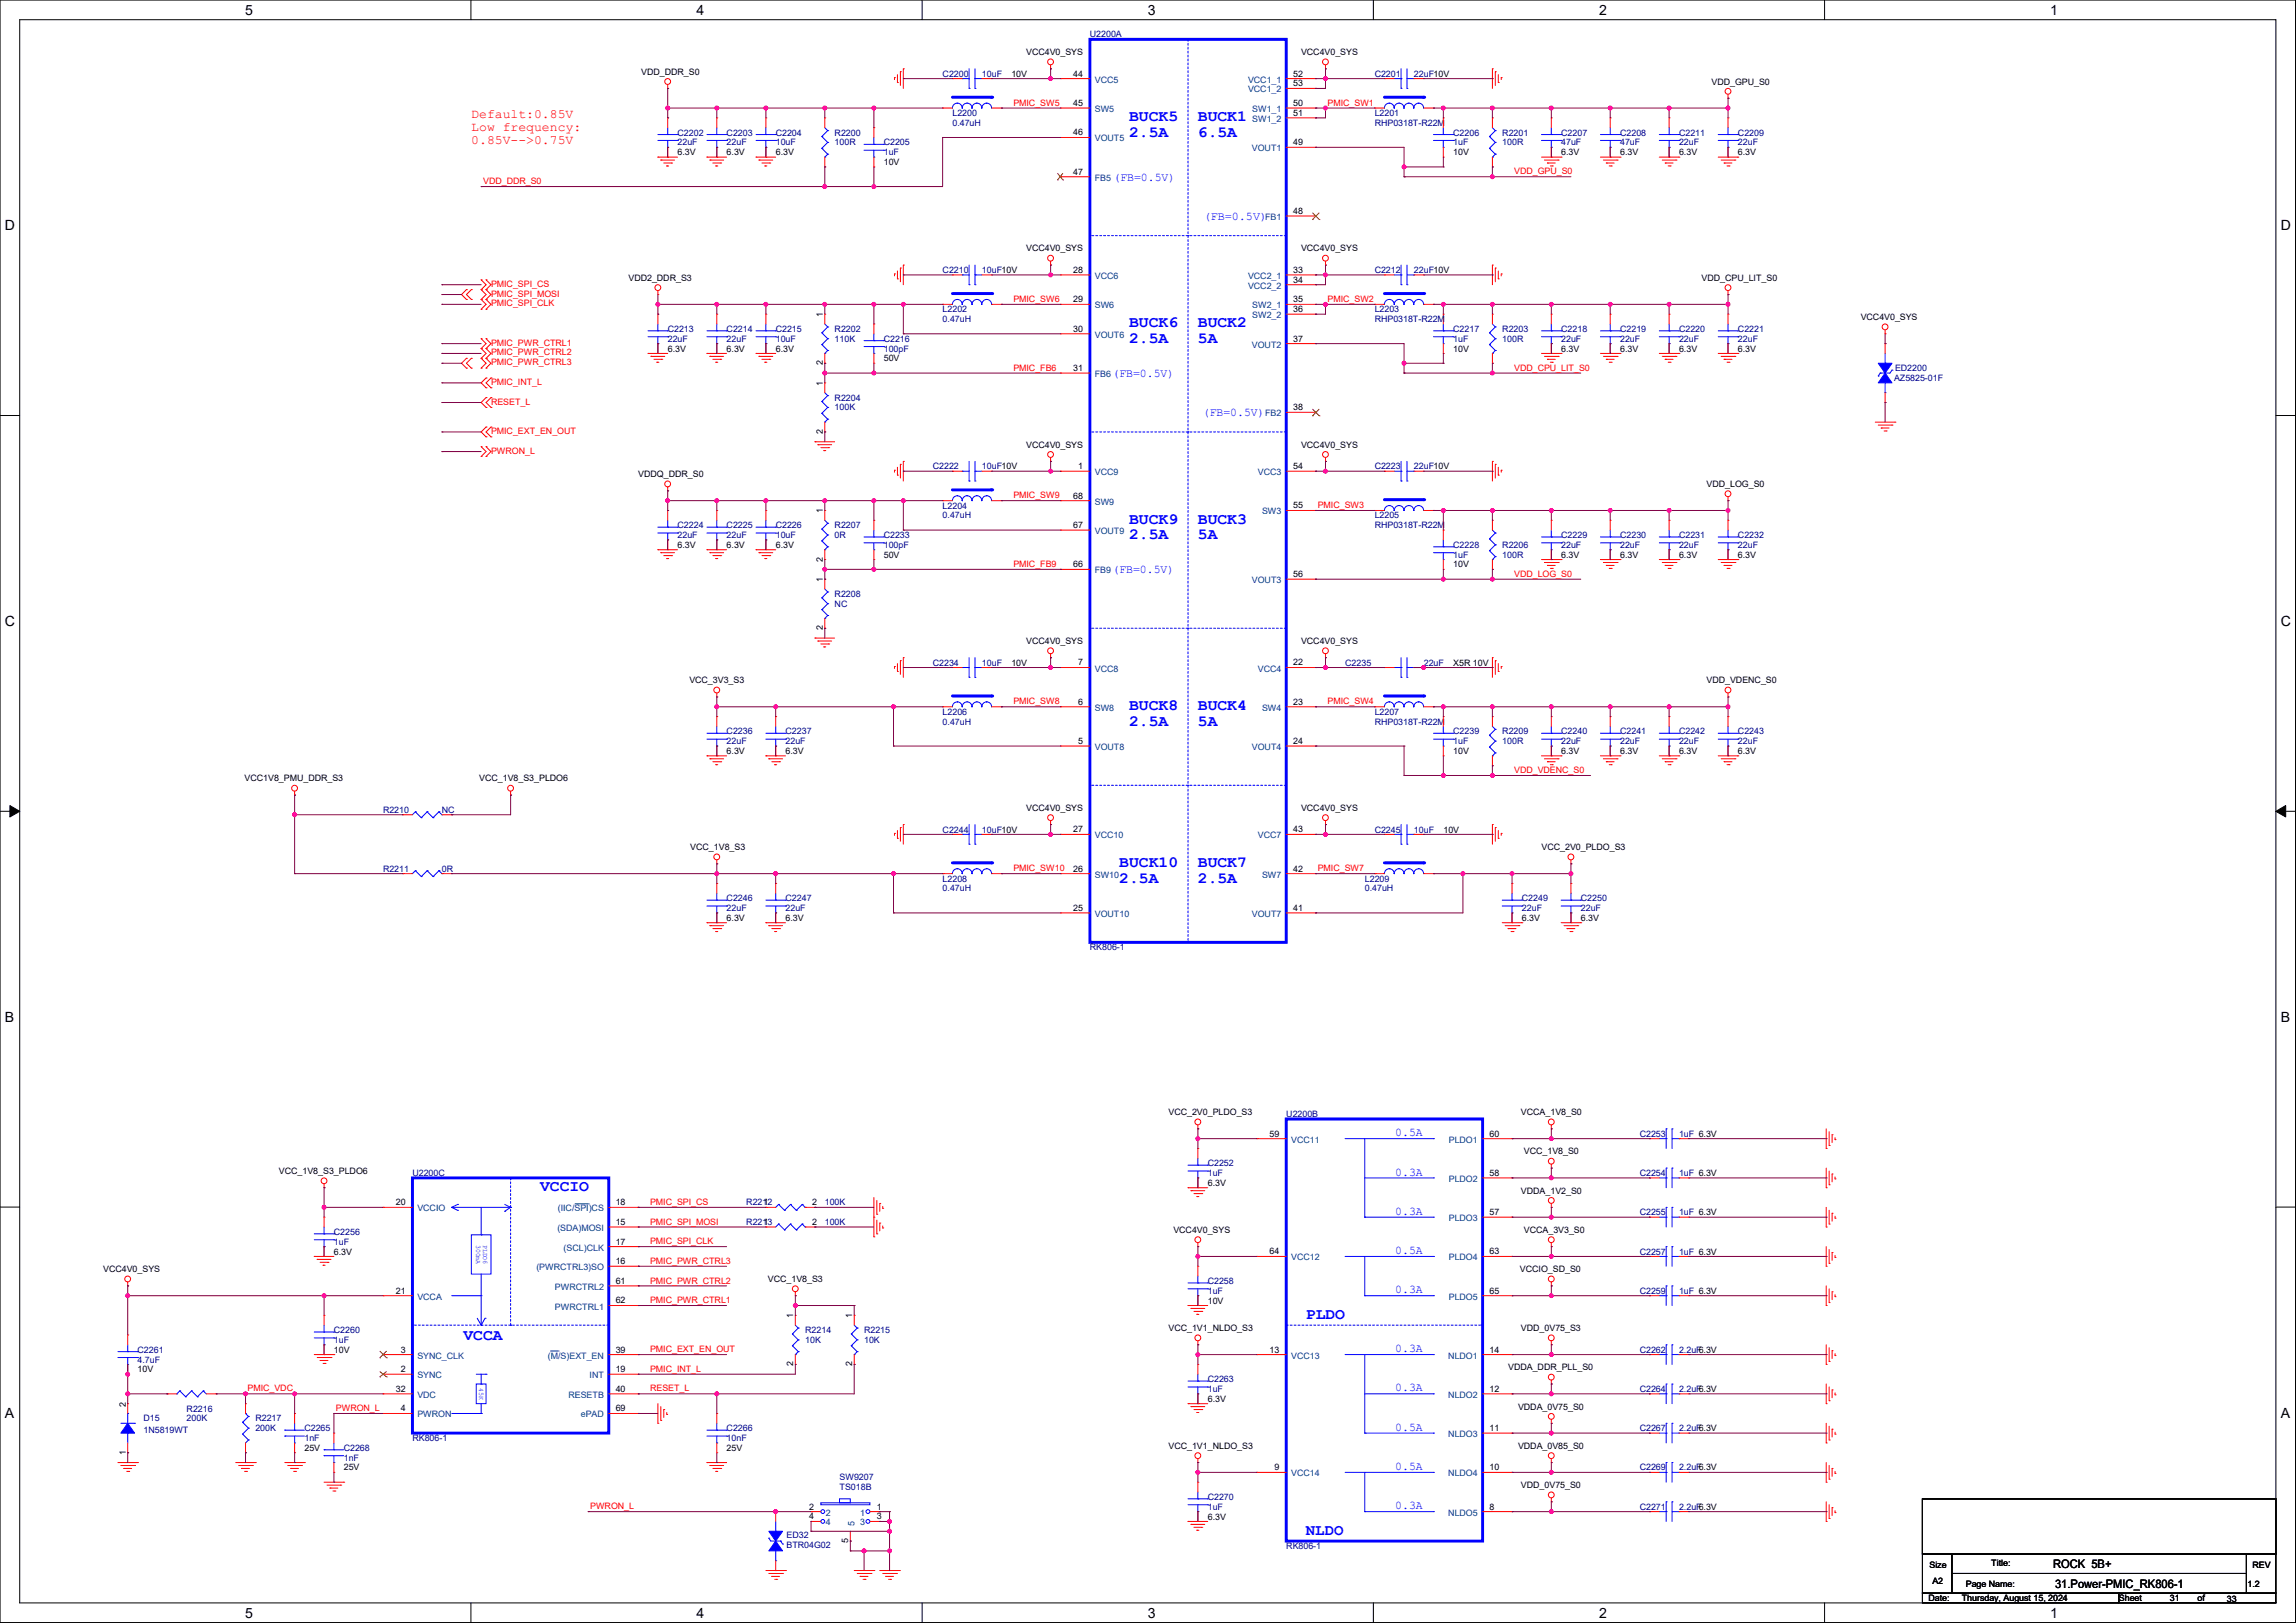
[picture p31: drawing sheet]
<svg xmlns="http://www.w3.org/2000/svg" width="594mm" height="420mm" viewBox="0 0 594 420" stroke-linecap="round" stroke-linejoin="round" font-family="sans-serif">
<defs><g id="words">
<g font-size="4.1" fill="#00f">
<text x="292.1" y="31.4">BUCK5</text>
<text x="292.1" y="35.4">2.5A</text>
<text x="309.9" y="31.4">BUCK1</text>
<text x="309.9" y="35.4">6.5A</text>
<text x="292.1" y="84.7">BUCK6</text>
<text x="292.1" y="88.8">2.5A</text>
<text x="309.9" y="84.7">BUCK2</text>
<text x="309.9" y="88.8">5A</text>
<text x="292.1" y="135.5">BUCK9</text>
<text x="309.9" y="135.5">BUCK3</text>
<text x="292.1" y="139.6">2.5A</text>
<text x="309.9" y="139.6">5A</text>
<text x="292.1" y="183.8">BUCK8</text>
<text x="309.9" y="183.8">BUCK4</text>
<text x="292.1" y="187.8">2.5A</text>
<text x="309.9" y="187.8">5A</text>
<text x="289.6" y="224.4">BUCK10</text>
<text x="309.9" y="224.4">BUCK7</text>
<text x="289.6" y="228.5">2.5A</text>
<text x="309.9" y="228.5">2.5A</text>
<text x="139.7" y="308.2">VCCIO</text>
<text x="337.8" y="341.2">PLDO</text>
<text x="119.9" y="346.8">VCCA</text>
<text x="337.8" y="397.1">NLDO</text>
</g>
<g font-size="3.6">
<text x="63.5" y="3.8">5</text>
<text x="180.2" y="3.8">4</text>
<text x="296.9" y="3.8">3</text>
<text x="413.7" y="3.8">2</text>
<text x="530.4" y="3.8">1</text>
<text x="1.3" y="59.6">D</text>
<text x="590.1" y="59.6">D</text>
<text x="1.3" y="162">C</text>
<text x="590.1" y="162">C</text>
<text x="1.3" y="264.4">B</text>
<text x="590.1" y="264.4">B</text>
<text x="1.3" y="366.9">A</text>
<text x="590.1" y="366.9">A</text>
<text x="63.5" y="418.6">5</text>
<text x="180.2" y="418.6">4</text>
<text x="296.9" y="418.6">3</text>
<text x="413.7" y="418.6">2</text>
<text x="530.4" y="418.6">1</text>
</g>
<g font-size="3.3" fill="#f00">
<text x="121.9" y="30.6">Default:0.85V</text>
<text x="121.9" y="33.9">Low frequency:</text>
<text x="121.9" y="37.2">0.85V--&gt;0.75V</text>
</g>
<g font-size="3" fill="#00f">
<text x="288.1" y="46.9">(FB=0.5V)</text>
<text x="311.4" y="56.8">(FB=0.5V)</text>
<text x="287.8" y="97.5">(FB=0.5V)</text>
<text x="311.2" y="107.6">(FB=0.5V)</text>
<text x="287.8" y="148.3">(FB=0.5V)</text>
<text x="361" y="294">0.5A</text>
<text x="361" y="304.2">0.3A</text>
<text x="361" y="314.4">0.3A</text>
<text x="361" y="324.5">0.5A</text>
<text x="361" y="334.7">0.3A</text>
<text x="361" y="349.9">0.3A</text>
<text x="361" y="360.1">0.3A</text>
<text x="361" y="370.2">0.5A</text>
<text x="361" y="380.4">0.5A</text>
<text x="361" y="390.6">0.3A</text>
</g>
<g font-size="3">
<text x="531.2" y="405.9">ROCK 5B+</text>
<text x="531.7" y="410.9">31.Power-PMIC_RK806-1</text>
</g>
<g font-size="2.3" fill="#000080">
<text x="282" y="9.7">U2200A</text>
<text x="243.9" y="19.9">C2200</text>
<text x="254" y="19.9">10uF</text>
<text x="355.6" y="19.9">C2201</text>
<text x="365.8" y="19.9">22uF10V</text>
<text x="175.3" y="35.1">C2202</text>
<text x="188" y="35.1">C2203</text>
<text x="200.7" y="35.1">C2204</text>
<text x="215.9" y="35.1">R2200</text>
<text x="246.4" y="30">L2200</text>
<text x="246.4" y="32.6">0.47uH</text>
<text x="355.6" y="30">L2201</text>
<text x="355.6" y="32.6">RHP0318T-R22M</text>
<text x="376" y="35.1">C2206</text>
<text x="388.7" y="35.1">R2201</text>
<text x="403.9" y="35.1">C2207</text>
<text x="419.1" y="35.1">C2208</text>
<text x="434.4" y="35.1">C2211</text>
<text x="449.6" y="35.1">C2209</text>
<text x="175.3" y="37.6">22uF</text>
<text x="188" y="37.6">22uF</text>
<text x="200.7" y="37.6">10uF</text>
<text x="215.9" y="37.6">100R</text>
<text x="228.6" y="37.6">C2205</text>
<text x="228.6" y="40.2">1uF</text>
<text x="376" y="37.6">1uF</text>
<text x="388.7" y="37.6">100R</text>
<text x="403.9" y="37.6">47uF</text>
<text x="419.1" y="37.6">47uF</text>
<text x="434.4" y="37.6">22uF</text>
<text x="449.6" y="37.6">22uF</text>
<text x="243.9" y="70.7">C2210</text>
<text x="254" y="70.7">10uF10V</text>
<text x="355.6" y="70.7">C2212</text>
<text x="365.8" y="70.7">22uF10V</text>
<text x="243.9" y="80.8">L2202</text>
<text x="243.9" y="83.4">0.47uH</text>
<text x="355.6" y="80.8">L2203</text>
<text x="355.6" y="83.4">RHP0318T-R22M</text>
<text x="172.8" y="85.9">C2213</text>
<text x="172.8" y="88.4">22uF</text>
<text x="188" y="85.9">C2214</text>
<text x="188" y="88.4">22uF</text>
<text x="200.7" y="85.9">C2215</text>
<text x="200.7" y="88.4">10uF</text>
<text x="215.9" y="85.9">R2202</text>
<text x="215.9" y="88.4">110K</text>
<text x="228.6" y="88.4">C2216</text>
<text x="376" y="85.9">C2217</text>
<text x="376" y="88.4">1uF</text>
<text x="388.7" y="85.9">R2203</text>
<text x="388.7" y="88.4">100R</text>
<text x="403.9" y="85.9">C2218</text>
<text x="403.9" y="88.4">22uF</text>
<text x="419.1" y="85.9">C2219</text>
<text x="419.1" y="88.4">22uF</text>
<text x="434.4" y="85.9">C2220</text>
<text x="434.4" y="88.4">22uF</text>
<text x="449.6" y="85.9">C2221</text>
<text x="449.6" y="88.4">22uF</text>
<text x="228.6" y="91">100pF</text>
<text x="490" y="98.6">AZ5825-01F</text>
<text x="490.3" y="96.1">ED2200</text>
<text x="215.9" y="103.7">R2204</text>
<text x="215.9" y="106.2">100K</text>
<text x="241.3" y="121.5">C2222</text>
<text x="254" y="121.5">10uF10V</text>
<text x="355.6" y="121.5">C2223</text>
<text x="365.8" y="121.5">22uF10V</text>
<text x="243.9" y="131.6">L2204</text>
<text x="175.3" y="136.7">C2224</text>
<text x="188" y="136.7">C2225</text>
<text x="200.7" y="136.7">C2226</text>
<text x="215.9" y="136.7">R2207</text>
<text x="243.9" y="134.2">0.47uH</text>
<text x="355.6" y="134.2">L2205</text>
<text x="355.6" y="136.7">RHP0318T-R22M</text>
<text x="175.3" y="139.2">22uF</text>
<text x="188" y="139.2">22uF</text>
<text x="200.7" y="139.2">10uF</text>
<text x="215.9" y="139.2">0R</text>
<text x="228.6" y="139.2">C2233</text>
<text x="228.6" y="141.8">100pF</text>
<text x="376" y="141.8">C2228</text>
<text x="388.7" y="141.8">R2206</text>
<text x="403.9" y="139.2">C2229</text>
<text x="403.9" y="141.8">22uF</text>
<text x="419.1" y="139.2">C2230</text>
<text x="419.1" y="141.8">22uF</text>
<text x="434.4" y="139.2">C2231</text>
<text x="434.4" y="141.8">22uF</text>
<text x="449.6" y="139.2">C2232</text>
<text x="449.6" y="141.8">22uF</text>
<text x="376" y="144.3">1uF</text>
<text x="388.7" y="144.3">100R</text>
<text x="215.9" y="154.5">R2208</text>
<text x="215.9" y="157">NC</text>
<text x="241.3" y="172.3">C2234</text>
<text x="254" y="172.3">10uF</text>
<text x="348" y="172.3">C2235</text>
<text x="368.3" y="172.3">22uF</text>
<text x="243.9" y="185">L2206</text>
<text x="355.6" y="185">L2207</text>
<text x="188" y="190">C2236</text>
<text x="203.2" y="190">C2237</text>
<text x="243.9" y="187.5">0.47uH</text>
<text x="355.6" y="187.5">RHP0318T-R22M</text>
<text x="376" y="190">C2239</text>
<text x="388.7" y="190">R2209</text>
<text x="403.9" y="190">C2240</text>
<text x="419.1" y="190">C2241</text>
<text x="434.4" y="190">C2242</text>
<text x="449.6" y="190">C2243</text>
<text x="188" y="192.6">22uF</text>
<text x="203.2" y="192.6">22uF</text>
<text x="376" y="192.6">1uF</text>
<text x="388.7" y="192.6">100R</text>
<text x="403.9" y="192.6">22uF</text>
<text x="419.1" y="192.6">22uF</text>
<text x="434.4" y="192.6">22uF</text>
<text x="449.6" y="192.6">22uF</text>
<text x="99.1" y="210.4">R2210</text>
<text x="114.3" y="210.4">NC</text>
<text x="243.9" y="215.4">C2244</text>
<text x="254" y="215.4">10uF10V</text>
<text x="355.6" y="215.4">C2245</text>
<text x="365.8" y="215.4">10uF</text>
<text x="99.1" y="225.6">R2211</text>
<text x="114.3" y="225.6">0R</text>
<text x="188" y="233.2">C2246</text>
<text x="203.2" y="233.2">C2247</text>
<text x="243.9" y="228.1">L2208</text>
<text x="243.9" y="230.7">0.47uH</text>
<text x="353.1" y="228.1">L2209</text>
<text x="353.1" y="230.7">0.47uH</text>
<text x="393.7" y="233.2">C2249</text>
<text x="409" y="233.2">C2250</text>
<text x="188" y="235.8">22uF</text>
<text x="203.2" y="235.8">22uF</text>
<text x="393.7" y="235.8">22uF</text>
<text x="409" y="235.8">22uF</text>
<text x="282" y="245.9">RK806-1</text>
<text x="332.8" y="289.1">U2200B</text>
<text x="424.2" y="294.2">C2253</text>
<text x="434.4" y="294.2">1uF 6.3V</text>
<text x="106.7" y="304.3">U2200C</text>
<text x="312.5" y="301.8">C2252</text>
<text x="312.5" y="304.3">1uF</text>
<text x="424.2" y="304.3">C2254</text>
<text x="434.4" y="304.3">1uF 6.3V</text>
<text x="193.1" y="312">R2212</text>
<text x="213.4" y="312">100K</text>
<text x="193.1" y="317">R2213</text>
<text x="213.4" y="317">100K</text>
<text x="424.2" y="314.5">C2255</text>
<text x="434.4" y="314.5">1uF 6.3V</text>
<text x="86.4" y="319.6">C2256</text>
<text x="86.4" y="322.1">1uF</text>
<text x="424.2" y="324.7">C2257</text>
<text x="434.4" y="324.7">1uF 6.3V</text>
<text x="312.5" y="332.3">C2258</text>
<text x="312.5" y="334.8">1uF</text>
<text x="424.2" y="334.8">C2259</text>
<text x="434.4" y="334.8">1uF 6.3V</text>
<text x="86.4" y="345">C2260</text>
<text x="86.4" y="347.5">1uF</text>
<text x="208.3" y="345">R2214</text>
<text x="208.3" y="347.5">10K</text>
<text x="223.6" y="345">R2215</text>
<text x="223.6" y="347.5">10K</text>
<text x="35.6" y="350.1">C2261</text>
<text x="35.6" y="352.6">4.7uF</text>
<text x="424.2" y="350.1">C2262</text>
<text x="434.4" y="350.1">2.2uF6.3V</text>
<text x="312.5" y="357.7">C2263</text>
<text x="48.3" y="365.3">R2216</text>
<text x="312.5" y="360.2">1uF</text>
<text x="424.2" y="360.2">C2264</text>
<text x="434.4" y="360.2">2.2uF6.3V</text>
<text x="37.1" y="367.8">D15</text>
<text x="37.1" y="370.9">1N5819WT</text>
<text x="48.3" y="367.8">200K</text>
<text x="66.1" y="367.8">R2217</text>
<text x="66.1" y="370.4">200K</text>
<text x="78.8" y="370.4">C2265</text>
<text x="188" y="370.4">C2266</text>
<text x="424.2" y="370.4">C2267</text>
<text x="434.4" y="370.4">2.2uF6.3V</text>
<text x="78.8" y="372.9">1nF</text>
<text x="88.9" y="375.5">C2268</text>
<text x="88.9" y="378">1nF</text>
<text x="106.7" y="372.9">RK806-1</text>
<text x="188" y="372.9">10nF</text>
<text x="217.2" y="383.1">SW9207</text>
<text x="424.2" y="380.5">C2269</text>
<text x="434.4" y="380.5">2.2uF6.3V</text>
<text x="217.2" y="385.6">TS018B</text>
<text x="312.5" y="388.2">C2270</text>
<text x="312.5" y="390.7">1uF</text>
<text x="424.2" y="390.7">C2271</text>
<text x="434.4" y="390.7">2.2uF6.3V</text>
<text x="203.5" y="398.1">ED32</text>
<text x="203.5" y="400.6">BTR04G02</text>
<text x="332.8" y="400.9">RK806-1</text>
</g>
<g font-size="2.3">
<text x="265.5" y="14.3">VCC4V0_SYS</text>
<text x="336.6" y="14.3">VCC4V0_SYS</text>
<text x="165.9" y="19.3">VDD_DDR_S0</text>
<text x="261.7" y="19.9">10V</text>
<text x="277.7" y="19.8">44</text>
<text x="334.6" y="19.8">52</text>
<text x="334.6" y="22.4">53</text>
<text x="442.8" y="21.9">VDD_GPU_S0</text>
<text x="277.7" y="27.4">45</text>
<text x="334.6" y="27.4">50</text>
<text x="334.6" y="30">51</text>
<text x="277.7" y="35.1">46</text>
<text x="175.3" y="40.2">6.3V</text>
<text x="188" y="40.2">6.3V</text>
<text x="200.7" y="40.2">6.3V</text>
<text x="334.6" y="37.6">49</text>
<text x="376" y="40.2">10V</text>
<text x="403.9" y="40.2">6.3V</text>
<text x="419.1" y="40.2">6.3V</text>
<text x="434.4" y="40.2">6.3V</text>
<text x="449.6" y="40.2">6.3V</text>
<text x="228.6" y="42.7">10V</text>
<text x="277.7" y="45.2">47</text>
<text x="334.6" y="55.4">48</text>
<text x="265.5" y="65.1">VCC4V0_SYS</text>
<text x="336.6" y="65.1">VCC4V0_SYS</text>
<text x="277.7" y="70.6">28</text>
<text x="334.6" y="70.6">33</text>
<text x="162.6" y="72.7">VDD2_DDR_S3</text>
<text x="334.6" y="73.2">34</text>
<text x="440.2" y="72.7">VDD_CPU_LIT_S0</text>
<text x="212.9" y="82" transform="rotate(-90 212.9 82)">1</text>
<text x="277.7" y="78.2">29</text>
<text x="334.6" y="78.2">35</text>
<text x="334.6" y="80.8">36</text>
<text x="481.4" y="82.8">VCC4V0_SYS</text>
<text x="277.7" y="85.9">30</text>
<text x="334.6" y="88.4">37</text>
<text x="172.8" y="91">6.3V</text>
<text x="188" y="91">6.3V</text>
<text x="200.7" y="91">6.3V</text>
<text x="212.9" y="94.5" transform="rotate(-90 212.9 94.5)">2</text>
<text x="228.6" y="93.5">50V</text>
<text x="376" y="91">10V</text>
<text x="403.9" y="91">6.3V</text>
<text x="419.1" y="91">6.3V</text>
<text x="434.4" y="91">6.3V</text>
<text x="449.6" y="91">6.3V</text>
<text x="212.9" y="99.8" transform="rotate(-90 212.9 99.8)">1</text>
<text x="277.7" y="96">31</text>
<text x="334.6" y="106.2">38</text>
<text x="212.9" y="112.3" transform="rotate(-90 212.9 112.3)">2</text>
<text x="265.5" y="115.9">VCC4V0_SYS</text>
<text x="336.6" y="115.9">VCC4V0_SYS</text>
<text x="165.1" y="123.5">VDDQ_DDR_S0</text>
<text x="278.9" y="121.4">1</text>
<text x="334.6" y="121.4">54</text>
<text x="277.7" y="129">68</text>
<text x="334.6" y="131.6">55</text>
<text x="441.5" y="126">VDD_LOG_S0</text>
<text x="212.9" y="132.8" transform="rotate(-90 212.9 132.8)">1</text>
<text x="277.7" y="136.7">67</text>
<text x="175.3" y="141.8">6.3V</text>
<text x="188" y="141.8">6.3V</text>
<text x="200.7" y="141.8">6.3V</text>
<text x="212.9" y="145.3" transform="rotate(-90 212.9 145.3)">2</text>
<text x="228.6" y="144.3">50V</text>
<text x="277.7" y="146.8">66</text>
<text x="334.6" y="149.4">56</text>
<text x="376" y="146.9">10V</text>
<text x="403.9" y="144.3">6.3V</text>
<text x="419.1" y="144.3">6.3V</text>
<text x="434.4" y="144.3">6.3V</text>
<text x="449.6" y="144.3">6.3V</text>
<text x="212.9" y="150.6" transform="rotate(-90 212.9 150.6)">1</text>
<text x="212.9" y="163.1" transform="rotate(-90 212.9 163.1)">2</text>
<text x="265.5" y="166.7">VCC4V0_SYS</text>
<text x="336.6" y="166.7">VCC4V0_SYS</text>
<text x="261.7" y="172.3">10V</text>
<text x="278.9" y="172.2">7</text>
<text x="334.6" y="172.2">22</text>
<text x="376" y="172.3">X5R 10V</text>
<text x="178.3" y="176.8">VCC_3V3_S3</text>
<text x="441.5" y="176.8">VDD_VDENC_S0</text>
<text x="278.9" y="182.4">6</text>
<text x="334.6" y="182.4">23</text>
<text x="188" y="195.1">6.3V</text>
<text x="203.2" y="195.1">6.3V</text>
<text x="278.9" y="192.5">5</text>
<text x="334.6" y="192.5">24</text>
<text x="376" y="195.1">10V</text>
<text x="403.9" y="195.1">6.3V</text>
<text x="419.1" y="195.1">6.3V</text>
<text x="434.4" y="195.1">6.3V</text>
<text x="449.6" y="195.1">6.3V</text>
<text x="63.3" y="202.2">VCC1V8_PMU_DDR_S3</text>
<text x="124" y="202.2">VCC_1V8_S3_PLDO6</text>
<text x="265.5" y="209.8">VCC4V0_SYS</text>
<text x="336.6" y="209.8">VCC4V0_SYS</text>
<text x="277.7" y="215.4">27</text>
<text x="334.6" y="215.4">43</text>
<text x="373.4" y="215.4">10V</text>
<text x="178.6" y="220">VCC_1V8_S3</text>
<text x="398.8" y="220">VCC_2V0_PLDO_S3</text>
<text x="277.7" y="225.6">26</text>
<text x="334.6" y="225.6">42</text>
<text x="188" y="238.3">6.3V</text>
<text x="203.2" y="238.3">6.3V</text>
<text x="277.7" y="235.7">25</text>
<text x="334.6" y="235.7">41</text>
<text x="393.7" y="238.3">6.3V</text>
<text x="409" y="238.3">6.3V</text>
<text x="302.3" y="288.6">VCC_2V0_PLDO_S3</text>
<text x="393.5" y="288.6">VCCA_1V8_S0</text>
<text x="328.5" y="294.1">59</text>
<text x="385.4" y="294.1">60</text>
<text x="394.3" y="298.7">VCC_1V8_S0</text>
<text x="72.2" y="303.8">VCC_1V8_S3_PLDO6</text>
<text x="385.4" y="304.3">58</text>
<text x="102.4" y="311.9">20</text>
<text x="159.3" y="311.9">18</text>
<text x="197.6" y="311.9">1</text>
<text x="210.1" y="311.9">2</text>
<text x="312.5" y="306.9">6.3V</text>
<text x="393.5" y="308.9">VDDA_1V2_S0</text>
<text x="159.3" y="317">15</text>
<text x="197.6" y="317">1</text>
<text x="210.1" y="317">2</text>
<text x="385.4" y="314.5">57</text>
<text x="159.3" y="322.1">17</text>
<text x="303.6" y="319.1">VCC4V0_SYS</text>
<text x="394.3" y="319.1">VCCA_3V3_S0</text>
<text x="26.7" y="329.2">VCC4V0_SYS</text>
<text x="86.4" y="324.7">6.3V</text>
<text x="159.3" y="327.2">16</text>
<text x="328.5" y="324.6">64</text>
<text x="385.4" y="324.6">63</text>
<text x="393.2" y="329.2">VCCIO_SD_S0</text>
<text x="102.4" y="334.8">21</text>
<text x="159.3" y="332.2">61</text>
<text x="198.7" y="331.8">VCC_1V8_S3</text>
<text x="385.4" y="334.8">65</text>
<text x="159.3" y="337.3">62</text>
<text x="205.2" y="341.1" transform="rotate(-90 205.2 341.1)">1</text>
<text x="220.5" y="341.1" transform="rotate(-90 220.5 341.1)">1</text>
<text x="312.5" y="337.4">10V</text>
<text x="302.3" y="344.5">VCC_1V1_NLDO_S3</text>
<text x="393.5" y="344.5">VDD_0V75_S3</text>
<text x="86.4" y="350.1">10V</text>
<text x="103.7" y="350">3</text>
<text x="159.3" y="350">39</text>
<text x="205.2" y="353.6" transform="rotate(-90 205.2 353.6)">2</text>
<text x="220.5" y="353.6" transform="rotate(-90 220.5 353.6)">2</text>
<text x="328.5" y="350">13</text>
<text x="385.4" y="350">14</text>
<text x="35.6" y="355.1">10V</text>
<text x="103.7" y="355.1">2</text>
<text x="159.3" y="355.1">19</text>
<text x="390.2" y="354.6">VDDA_DDR_PLL_S0</text>
<text x="32.5" y="364" transform="rotate(-90 32.5 364)">2</text>
<text x="102.4" y="360.2">32</text>
<text x="103.7" y="365.3">4</text>
<text x="159.3" y="360.2">40</text>
<text x="159.3" y="365.3">69</text>
<text x="312.5" y="362.8">6.3V</text>
<text x="385.4" y="360.2">12</text>
<text x="392.7" y="364.8">VDDA_0V75_S0</text>
<text x="385.4" y="370.3">11</text>
<text x="32.5" y="376.5" transform="rotate(-90 32.5 376.5)">1</text>
<text x="78.8" y="375.5">25V</text>
<text x="188" y="375.5">25V</text>
<text x="302.3" y="374.9">VCC_1V1_NLDO_S3</text>
<text x="392.7" y="374.9">VDDA_0V85_S0</text>
<text x="88.9" y="380.5">25V</text>
<text x="329.7" y="380.5">9</text>
<text x="385.4" y="380.5">10</text>
<text x="393.5" y="385.1">VDD_0V75_S0</text>
<text x="209.3" y="390.7">2</text>
<text x="209.3" y="393.2">4</text>
<text x="226.9" y="390.7">1</text>
<text x="226.9" y="393.2">3</text>
<text x="312.5" y="393.2">6.3V</text>
<text x="385.4" y="390.7">8</text>
<text x="219.5" y="399.3" transform="rotate(-90 219.5 399.3)">5</text>
<text x="499.2" y="405.7">Size</text>
<text x="515.2" y="405.2">Title:</text>
<text x="582.7" y="405.7">REV</text>
<text x="499.9" y="410">A2</text>
<text x="508.6" y="410.8">Page Name:</text>
<text x="581.5" y="410.8">1.2</text>
<text x="498.9" y="414.3">Date:</text>
<text x="507.5" y="414.3">Thursday, August 15, 2024</text>
<text x="548.2" y="414.3">Sheet</text>
<text x="561.4" y="414.3">31</text>
<text x="568.5" y="414.3">of</text>
<text x="576.1" y="414.6">33</text>
</g>
<g font-size="2.3" fill="#004080">
<text x="283.2" y="21.4">VCC5</text>
<text x="322.9" y="21.4">VCC1_1</text>
<text x="322.9" y="23.9">VCC1_2</text>
<text x="283.2" y="29">SW5</text>
<text x="324" y="29">SW1_1</text>
<text x="324" y="31.5">SW1_2</text>
<text x="283.2" y="36.6">VOUT5</text>
<text x="323.9" y="39.2">VOUT1</text>
<text x="283.2" y="46.8">FB5</text>
<text x="327.3" y="56.9">FB1</text>
<text x="283.2" y="72.2">VCC6</text>
<text x="322.9" y="72.2">VCC2_1</text>
<text x="322.9" y="74.7">VCC2_2</text>
<text x="283.2" y="79.8">SW6</text>
<text x="324" y="79.8">SW2_1</text>
<text x="324" y="82.3">SW2_2</text>
<text x="283.2" y="87.4">VOUT6</text>
<text x="323.9" y="90">VOUT2</text>
<text x="283.2" y="97.6">FB6</text>
<text x="327.3" y="107.7">FB2</text>
<text x="283.2" y="123">VCC9</text>
<text x="325.4" y="123">VCC3</text>
<text x="283.2" y="130.6">SW9</text>
<text x="326.5" y="133.1">SW3</text>
<text x="283.2" y="138.2">VOUT9</text>
<text x="283.2" y="148.4">FB9</text>
<text x="323.9" y="150.9">VOUT3</text>
<text x="283.2" y="173.8">VCC8</text>
<text x="325.4" y="173.8">VCC4</text>
<text x="283.2" y="183.9">SW8</text>
<text x="326.5" y="183.9">SW4</text>
<text x="283.2" y="194.1">VOUT8</text>
<text x="323.9" y="194.1">VOUT4</text>
<text x="283.2" y="217">VCC10</text>
<text x="325.4" y="217">VCC7</text>
<text x="283.2" y="227.1">SW10</text>
<text x="326.5" y="227.1">SW7</text>
<text x="283.2" y="237.3">VOUT10</text>
<text x="323.9" y="237.3">VOUT7</text>
<text x="334.1" y="295.7">VCC11</text>
<text x="374.8" y="295.7">PLDO1</text>
<text x="374.8" y="305.9">PLDO2</text>
<text x="108" y="313.5">VCCIO</text>
<text x="144.3" y="313.5">(IIC/SPI)CS</text>
<text x="374.8" y="316">PLDO3</text>
<text x="144.2" y="318.6">(SDA)MOSI</text>
<text x="145.8" y="323.6">(SCL)CLK</text>
<text x="138.8" y="328.7">(PWRCTRL3)SO</text>
<text x="334.1" y="326.2">VCC12</text>
<text x="374.8" y="326.2">PLDO4</text>
<text x="143.6" y="333.8">PWRCTRL2</text>
<text x="108" y="336.3">VCCA</text>
<text x="143.6" y="338.9">PWRCTRL1</text>
<text x="374.8" y="336.3">PLDO5</text>
<text x="108" y="351.6">SYNC_CLK</text>
<text x="141.8" y="351.6">(M/S)EXT_EN</text>
<text x="334.1" y="351.6">VCC13</text>
<text x="374.7" y="351.6">NLDO1</text>
<text x="108" y="356.7">SYNC</text>
<text x="152.5" y="356.7">INT</text>
<text x="108" y="361.7">VDC</text>
<text x="147.1" y="361.7">RESETB</text>
<text x="374.7" y="361.7">NLDO2</text>
<text x="108" y="366.8">PWRON</text>
<text x="150.3" y="366.8">ePAD</text>
<text x="374.7" y="371.9">NLDO3</text>
<text x="334.1" y="382.1">VCC14</text>
<text x="374.7" y="382.1">NLDO4</text>
<text x="213.6" y="392.2">2</text>
<text x="213.6" y="394.8">4</text>
<text x="221" y="395" transform="rotate(-90 221 395)">5</text>
<text x="222.5" y="392.2">1</text>
<text x="222.5" y="394.8">3</text>
<text x="374.7" y="392.2">NLDO5</text>
</g>
<g font-size="2.3" fill="#f00">
<text x="262.2" y="27.3">PMIC_SW5</text>
<text x="343.4" y="27.3">PMIC_SW1</text>
<text x="125" y="47.7">VDD_DDR_S0</text>
<text x="391.7" y="45.1">VDD_GPU_S0</text>
<text x="127" y="74.2">PMIC_SPI_CS</text>
<text x="127" y="76.7">PMIC_SPI_MOSI</text>
<text x="127" y="79.3">PMIC_SPI_CLK</text>
<text x="262.2" y="78.1">PMIC_SW6</text>
<text x="343.4" y="78.1">PMIC_SW2</text>
<text x="127" y="89.5">PMIC_PWR_CTRL1</text>
<text x="127" y="94.5">PMIC_PWR_CTRL3</text>
<text x="127" y="92">PMIC_PWR_CTRL2</text>
<text x="262.2" y="95.9">PMIC_FB6</text>
<text x="391.7" y="95.9">VDD_CPU_LIT_S0</text>
<text x="127" y="99.6">PMIC_INT_L</text>
<text x="127" y="104.7">RESET_L</text>
<text x="127" y="112.3">PMIC_EXT_EN_OUT</text>
<text x="127" y="117.4">PWRON_L</text>
<text x="262.2" y="128.9">PMIC_SW9</text>
<text x="340.9" y="131.5">PMIC_SW3</text>
<text x="262.2" y="146.7">PMIC_FB9</text>
<text x="391.7" y="149.3">VDD_LOG_S0</text>
<text x="262.2" y="182.3">PMIC_SW8</text>
<text x="343.4" y="182.3">PMIC_SW4</text>
<text x="391.7" y="200.1">VDD_VDENC_S0</text>
<text x="262.2" y="225.5">PMIC_SW10</text>
<text x="340.9" y="225.5">PMIC_SW7</text>
<text x="168.2" y="311.8">PMIC_SPI_CS</text>
<text x="168.2" y="316.9">PMIC_SPI_MOSI</text>
<text x="168.2" y="322">PMIC_SPI_CLK</text>
<text x="168.2" y="327.1">PMIC_PWR_CTRL3</text>
<text x="168.2" y="332.1">PMIC_PWR_CTRL2</text>
<text x="168.2" y="337.2">PMIC_PWR_CTRL1</text>
<text x="168.2" y="349.9">PMIC_EXT_EN_OUT</text>
<text x="168.2" y="355">PMIC_INT_L</text>
<text x="64" y="360.1">PMIC_VDC</text>
<text x="86.9" y="365.2">PWRON_L</text>
<text x="168.2" y="360.1">RESET_L</text>
<text x="152.7" y="390.6">PWRON_L</text>
</g>
<g font-size="1.8" fill="#00f">
<text x="123.2" y="322.1" transform="rotate(90 123.2 322.1)">300mA</text>
<text x="125" y="322.1" transform="rotate(90 125 322.1)">PLDO6</text>
<text x="124" y="359.2" transform="rotate(90 124 359.2)">45K</text>
</g>
</g></defs>
<path d="M0 0h593.9v419.9h-593.9zM5.1 5.1h583.7v409.7h-583.7z" fill="none" stroke="#000" stroke-width=".26"/>
<g fill="#fff">
<path d="M63.5 .5h2v4.1h-2z"/>
<path d="M63.5 415.3h2v4.1h-2z"/>
</g>
<path d="M121.8 0v5.1M121.8 414.8v5.1" fill="none" stroke="#000" stroke-width=".26"/>
<g fill="#fff">
<path d="M180.2 .5h2v4.1h-2z"/>
<path d="M180.2 415.3h2v4.1h-2z"/>
</g>
<path d="M238.6 0v5.1M238.6 414.8v5.1" fill="none" stroke="#000" stroke-width=".26"/>
<g fill="#fff">
<path d="M296.9 .5h2.1v4.1h-2.1z"/>
<path d="M296.9 415.3h2.1v4.1h-2.1z"/>
</g>
<path d="M355.3 0v5.1M355.3 414.8v5.1" fill="none" stroke="#000" stroke-width=".26"/>
<g fill="#fff">
<path d="M413.7 .5h2v4.1h-2z"/>
<path d="M413.7 415.3h2v4.1h-2z"/>
</g>
<path d="M472 0v5.1M472 414.8v5.1" fill="none" stroke="#000" stroke-width=".26"/>
<g fill="#fff">
<path d="M530.4 .5h2v4.1h-2z"/>
<path d="M530.4 415.3h2v4.1h-2z"/>
<path d="M1.3 56.3h2.6v4.1h-2.6z"/>
<path d="M590.1 56.3h2.6v4.1h-2.6z"/>
<path d="M1.3 158.7h2.6v4.1h-2.6z"/>
<path d="M590.1 158.7h2.6v4.1h-2.6z"/>
</g>
<path d="M0 107.5h5.1M588.8 107.5h5.1" fill="none" stroke="#000" stroke-width=".26"/>
<g fill="#fff">
<path d="M1.3 261.2h2.4v4h-2.4z"/>
<path d="M590.1 261.2h2.4v4h-2.4z"/>
</g>
<path d="M0 210h5.1M588.8 210h5.1" fill="none" stroke="#000" stroke-width=".26"/>
<path d="M2.6 208.5l2.5 1.5-2.5 1.4zM588.8 210l2.5-1.5v2.9z" fill="#000" stroke="#000" stroke-width=".26"/>
<g fill="#fff">
<path d="M1.3 363.6h2.4v4h-2.4z"/>
<path d="M590.1 363.6h2.4v4h-2.4z"/>
</g>
<path d="M0 312.4h5.1M588.8 312.4h5.1M497.4 387.9h91.4v14.2h-91.4zM497.4 402.1h7.6v10.2h-7.6zM497.4 412.3h50.8v2.5h-50.8zM505 402.1h76.2v5.1h-76.2zM505 407.2h76.2v5.1h-76.2zM548.2 412.3h40.6v2.5h-40.6zM581.2 402.1h7.6v10.2h-7.6z" fill="none" stroke="#000" stroke-width=".26"/>
<g fill="none" stroke="#f00" stroke-width=".26">
<path d="M232.2 19.3v2.1M232.9 18.6h.1M232.9 18.6v3.5M233.7 17.8h.1M233.7 17.8v5.1M271.8 17.8h.1M271.8 16.8v1M342.9 17.8h.1M342.9 16.8v1M386.1 17.8h.1M386.1 17.8v5.1M386.9 18.6h.1"/>
<path d="M386.9 18.6v3.5M387.6 19.3v2.1M172.7 22.9h.1M172.7 30.5h.1M172.7 21.9v1M172.7 30.5v2.5M172.7 38.1v2.6M198.1 30.5h.1M198.1 30.5v2.5M198.1 38.1v2.6M231.4 20.1h.1M231.4 20.1v.5"/>
<path d="M232.2 21.4h.1M387.6 21.4h.1M388.4 20.1h.1M388.4 20.1v.5M401.3 30.5h.1M401.3 30.5v2.5M401.3 38.1v2.6M447.1 25.4h.1M447.1 24.4v1M170.2 40.7h.1M170.2 40.7h5.1M171 41.4h.1"/>
<path d="M171 41.4h3.5M171.7 42.2h2.1M172.5 42.9h.1M172.5 42.9h.5M172.7 40.7h.1M173.8 42.2h.1M182.9 40.7h.1M182.9 40.7h5.1M183.7 41.4h.1M183.7 41.4h3.5M184.4 42.2h2.1M185.2 42.9h.1"/>
<path d="M185.2 42.9h.5M186.5 42.2h.1M195.6 40.7h.1M195.6 40.7h5.1M196.4 41.4h.1M196.4 41.4h3.5M197.1 42.2h2.1M197.9 42.9h.1M197.9 42.9h.5M198.1 40.7h.1M199.2 42.2h.1M398.8 40.7h5.1"/>
<path d="M399.6 41.4h3.5M400.3 42.2h.1M400.3 42.2h2.1M401.1 42.9h.5M401.3 40.7h.1M401.6 42.9h.1M403.1 41.4h.1M403.9 40.7h.1M414 40.7h5.1M414.8 41.4h3.6M415.6 42.2h.1M415.6 42.2h2"/>
<path d="M416.3 42.9h.5M416.8 42.9h.1M418.4 41.4h.1M419.1 40.7h.1M429.3 40.7h5.1M430 41.4h3.6M430.8 42.2h.1M430.8 42.2h2M431.6 42.9h.5M432.1 42.9h.1M433.6 41.4h.1M434.4 40.7h.1"/>
<path d="M444.5 40.7h5.1M445.3 41.4h3.5M446 42.2h.1M446 42.2h2.1M446.8 42.9h.5M447.3 42.9h.1M448.8 41.4h.1M449.6 40.7h.1M120.7 75h.1M120.7 77.5h.1M120.7 75l-1.3 1.2 1.3 1.3M121.9 77.5h.1"/>
<path d="M121.9 75h.1M121.9 75l-1.2 1.2 1.2 1.3M124.5 77.5h.1M124.5 75h.1M124.5 72.4h.1M124.5 77.5l1.3 1.3-1.3 1.2M124.5 72.4l1.3 1.3-1.3 1.3M124.5 75l1.3 1.2-1.3 1.3M125.8 77.5h.1M125.8 75h.1M125.8 72.4h.1M125.8 77.5l1.2 1.3-1.2 1.2"/>
<path d="M125.8 72.4l1.2 1.3-1.2 1.3M125.8 75l1.2 1.2-1.2 1.3M170.2 76.2h.1M170.2 75.2v1M231.4 70.9h.1M231.4 70.9v.5M232.2 72.2h.1M232.2 70.1v2.1M232.9 69.4h.1M232.9 69.4v3.5M233.7 68.6h.1M233.7 68.6v5.1"/>
<path d="M271.8 68.6h.1M271.8 67.6v1M342.9 68.6h.1M342.9 67.6v1M386.1 68.6h.1M386.1 68.6v5.1M386.9 69.4h.1M386.9 69.4v3.5M387.6 72.2h.1M387.6 70.1v2.1M388.4 70.9h.1M388.4 70.9v.5"/>
<path d="M447.1 76.2h.1M447.1 75.2v1M120.7 92.7h.1M120.7 95.3h.1M120.7 92.7l-1.3 1.3 1.3 1.3M121.9 95.3h.1M121.9 92.7h.1M121.9 92.7l-1.2 1.3 1.2 1.3M124.5 80h.1M124.5 90.2h.1M124.5 87.7h.1M124.5 95.3h.1"/>
<path d="M124.5 92.7h.1M124.5 87.7l1.3 1.2-1.3 1.3M124.5 92.7l1.3 1.3-1.3 1.3M124.5 90.2l1.3 1.3-1.3 1.2M125.8 97.8h.1M125.8 80h.1M125.8 90.2h.1M125.8 87.7h.1M125.8 95.3h.1M125.8 92.7h.1M125.8 97.8l-1.3 1.3 1.3 1.3M125.8 87.7l1.2 1.2-1.2 1.3"/>
<path d="M125.8 92.7l1.2 1.3-1.2 1.3M125.8 90.2l1.2 1.3-1.2 1.2M127 97.8h.1M127 97.8l-1.2 1.3 1.2 1.3M167.7 91.5h.1M167.7 91.5h5M168.4 92.2h.1M168.4 92.2h3.6M169.2 93h2M169.9 93.7h.1M169.9 93.7h.6M171.2 93h.1"/>
<path d="M182.9 91.5h.1M182.9 91.5h5.1M183.7 92.2h.1M183.7 92.2h3.5M184.4 93h2.1M185.2 93.7h.1M185.2 93.7h.5M186.5 93h.1M195.6 91.5h.1M195.6 91.5h5.1M196.4 92.2h.1M196.4 92.2h3.5"/>
<path d="M197.1 93h2.1M197.9 93.7h.1M197.9 93.7h.5M199.2 93h.1M398.8 91.5h5.1M399.6 92.2h3.5M400.3 93h.1M400.3 93h2.1M401.1 93.7h.5M401.6 93.7h.1M403.1 92.2h.1M403.9 91.5h.1"/>
<path d="M414 91.5h5.1M414.8 92.2h3.6M415.6 93h.1M415.6 93h2M416.3 93.7h.5M416.8 93.7h.1M418.4 92.2h.1M419.1 91.5h.1M429.3 91.5h5.1M430 92.2h3.6M430.8 93h.1M430.8 93h2"/>
<path d="M431.6 93.7h.5M432.1 93.7h.1M433.6 92.2h.1M434.4 91.5h.1M444.5 91.5h5.1M445.3 92.2h3.5M446 93h.1M446 93h2.1M446.8 93.7h.5M447.1 81.3h.1M447.1 91.5h.1M447.1 81.3v2.5"/>
<path d="M447.1 88.9v2.6M447.3 93.7h.1M448.8 92.2h.1M449.6 91.5h.1M487.7 86.4h.1M487.7 85.4v1M124.5 118.1h.1M124.5 115.6h.1M124.5 115.6l1.3 1.3-1.3 1.2M125.8 102.9h.1M125.8 105.4h.1M125.8 100.4h.1"/>
<path d="M125.8 110.5h.1M125.8 113.1h.1M125.8 118.1h.1M125.8 115.6h.1M125.8 102.9l-1.3 1.3 1.3 1.2M125.8 110.5l-1.3 1.3 1.3 1.3M125.8 115.6l1.2 1.3-1.2 1.2M127 105.4h.1M127 102.9h.1M127 100.4h.1M127 113.1h.1M127 110.5h.1"/>
<path d="M127 102.9l-1.2 1.3 1.2 1.2M127 110.5l-1.2 1.3 1.2 1.3M210.8 114.3h.1M210.8 114.3h5.1M211.6 115.1h.1M211.6 115.1h3.6M212.4 115.8h2M213.1 116.6h.1M213.1 116.6h.5M214.4 115.8h.1M233.7 119.4h.1M233.7 119.4v5.1"/>
<path d="M271.8 119.4h.1M271.8 118.4v1M342.9 119.4h.1M342.9 118.4v1M386.1 119.4h.1M386.1 119.4v5.1M485.2 109.2h5M485.9 110h3.6M486.7 110.8h.1M486.7 110.8h2M487.4 111.5h.6M488 111.5h.1"/>
<path d="M489.5 110h.1M490.2 109.2h.1M172.7 127h.1M172.7 126v1M231.4 121.7h.1M231.4 121.7v.5M232.2 123h.1M232.2 120.9v2.1M232.9 120.2h.1M232.9 120.2v3.5M386.9 120.2h.1M386.9 120.2v3.5"/>
<path d="M387.6 123h.1M387.6 120.9v2.1M388.4 121.7h.1M388.4 121.7v.5M401.3 134.6h.1M401.3 134.6v2.6M447.1 129.6h.1M447.1 128.5v1.1M170.2 142.3h.1M170.2 142.3h5.1M171 143h.1M171 143h3.5"/>
<path d="M171.7 143.8h2.1M172.5 144.5h.1M172.5 144.5h.5M173.8 143.8h.1M182.9 142.3h.1M182.9 142.3h5.1M183.7 143h.1M183.7 143h3.5M184.4 143.8h2.1M185.2 144.5h.1M185.2 144.5h.5M186.5 143.8h.1"/>
<path d="M195.6 142.3h.1M195.6 142.3h5.1M196.4 143h.1M196.4 143h3.5M197.1 143.8h2.1M197.9 144.5h.1M197.9 144.5h.5M199.2 143.8h.1M398.8 144.8h5.1M399.6 145.6h3.5M400.3 146.3h.1M400.3 146.3h2.1"/>
<path d="M401.1 147.1h.5M401.3 144.8h.1M401.3 142.3v2.5M401.6 147.1h.1M403.1 145.6h.1M403.9 144.8h.1M414 144.8h5.1M414.8 145.6h3.6M415.6 146.3h.1M415.6 146.3h2M416.3 147.1h.5M416.8 147.1h.1"/>
<path d="M418.4 145.6h.1M419.1 144.8h.1M429.3 144.8h5.1M430 145.6h3.6M430.8 146.3h.1M430.8 146.3h2M431.6 147.1h.5M432.1 147.1h.1M433.6 145.6h.1M434.4 144.8h.1M444.5 144.8h5.1M445.3 145.6h3.5"/>
<path d="M446 146.3h.1M446 146.3h2.1M446.8 147.1h.5M447.3 147.1h.1M448.8 145.6h.1M449.6 144.8h.1M185.4 179.3v1.1M210.8 165.1h.1M210.8 165.1h5.1M211.6 165.9h.1M211.6 165.9h3.6M212.4 166.6h2"/>
<path d="M213.1 167.4h.1M213.1 167.4h.5M214.4 166.6h.1M231.4 172.5h.1M231.4 172.5v.5M232.2 173.8h.1M232.2 171.7v2.1M232.9 171h.1M232.9 171v3.5M233.7 170.2h.1M233.7 170.2v5.1M271.8 170.2h.1"/>
<path d="M271.8 169.2v1M342.9 170.2h.1M342.9 169.2v1M386.1 170.2h.1M386.1 170.2v5.1M386.9 171h.1M386.9 171v3.5M387.6 173.8h.1M387.6 171.7v2.1M388.4 172.5h.1M388.4 172.5v.5M447.1 179.3v1.1"/>
<path d="M182.9 195.6h.1M182.9 195.6h5.1M183.7 196.4h.1M183.7 196.4h3.5M184.4 197.1h2.1M185.2 197.9h.1M185.2 197.9h.5M185.4 180.4h.1M186.5 197.1h.1M198.1 195.6h.1M198.1 195.6h5.1M198.9 196.4h.1"/>
<path d="M198.9 196.4h3.6M199.7 197.1h2M200.4 197.9h.1M200.4 197.9h.5M201.7 197.1h.1M386.1 185.4h.1M386.1 198.1h.1M386.1 185.4v2.6M386.1 195.6v2.5M398.8 195.6h5.1M399.6 196.4h3.5M400.3 197.1h.1"/>
<path d="M400.3 197.1h2.1M401.1 197.9h.5M401.6 197.9h.1M403.1 196.4h.1M403.9 195.6h.1M414 195.6h5.1M414.8 196.4h3.6M415.6 197.1h.1M415.6 197.1h2M416.3 197.9h.5M416.8 197.9h.1M418.4 196.4h.1"/>
<path d="M419.1 195.6h.1M429.3 195.6h5.1M430 196.4h3.6M430.8 197.1h.1M430.8 197.1h2M431.6 197.9h.5M432.1 197.9h.1M433.6 196.4h.1M434.4 195.6h.1M444.5 195.6h5.1M445.3 196.4h3.5M446 197.1h.1"/>
<path d="M446 197.1h2.1M446.8 197.9h.5M447.1 180.4h.1M447.3 197.9h.1M448.8 196.4h.1M449.6 195.6h.1M76.2 205.8h.1M76.2 204.7v1.1M132.1 205.8h.1M132.1 204.7v1.1M231.4 215.7h.1M231.4 215.7v.5"/>
<path d="M232.2 216.9h.1M232.2 214.9v2M232.9 214.1h.1M232.9 214.1v3.6M233.7 213.4h.1M233.7 213.4v5.1M271.8 213.4h.1M271.8 212.4v1M342.9 213.4h.1M342.9 212.4v1M386.1 213.4h.1M386.1 213.4v5.1"/>
<path d="M386.9 214.1h.1M386.9 214.1v3.6M387.6 216.9h.1M387.6 214.9v2M388.4 215.7h.1M388.4 215.7v.5M182.9 238.8h.1M182.9 238.8h5.1M183.7 239.5h.1M183.7 239.5h3.5M185.4 223.5h.1M185.4 222.5v1"/>
<path d="M198.1 238.8h.1M198.1 238.8h5.1M198.9 239.5h.1M198.9 239.5h3.6M388.6 238.8h5.1M389.4 239.5h3.6M393 239.5h.1M393.7 238.8h.1M403.9 238.8h5.1M404.6 239.5h3.6M406.4 223.5h.1M406.4 222.5v1"/>
<path d="M408.2 239.5h.1M409 238.8h.1M184.4 240.3h2.1M185.2 241.1h.1M185.2 241.1h.5M186.5 240.3h.1M199.7 240.3h2M200.4 241.1h.1M200.4 241.1h.5M201.7 240.3h.1M390.2 240.3h.1M390.2 240.3h2"/>
<path d="M390.9 241.1h.5M391.4 241.1h.1M405.4 240.3h.1M405.4 240.3h2M406.2 241.1h.5M406.7 241.1h.1M309.9 292.1h.1M309.9 291.1v1M401.3 292.1h.1M401.3 291.1v1M472.5 297.2h.1M472.5 292.1v5.1"/>
<path d="M473.2 296.4h.1M473.2 292.9v3.5M474 293.6h.1M474 293.6v2.1M474.7 294.9h.1M474.7 294.4v.5M83.8 307.4h.1M83.8 306.3v1.1M226.1 315h.1M226.1 309.9v10.2M226.8 319.3h.1M226.8 314.2h.1"/>
<path d="M226.8 310.7v3.5M226.8 315.7v3.6M227.6 316.5h.1M227.6 311.4h.1M227.6 311.4v2.1M227.6 316.5v2M228.4 317.8h.1M228.4 312.7h.1M228.4 312.2v.5M228.4 317.3v.5M307.4 307.4h.1M307.4 307.4h5"/>
<path d="M308.1 308.1h.1M308.1 308.1h3.6M308.9 308.9h2M309.6 309.6h.1M309.6 309.6h.6M310.9 308.9h.1M401.3 302.3h.1M401.3 312.4h.1M401.3 301.3v1M401.3 311.4v1M472.5 307.4h.1M472.5 317.5h.1"/>
<path d="M472.5 302.3v5.1M472.5 312.4v5.1M473.2 306.6h.1M473.2 316.8h.1M473.2 303v3.6M473.2 313.2v3.6M474 303.8h.1M474 314h.1M474 303.8v2M474 314v2M474.7 305.1h.1M474.7 315.2h.1"/>
<path d="M474.7 304.6v.5M474.7 314.7v.5M33 332.8h.1M33 331.7v1.1M81.3 325.1h.1M81.3 325.1h5.1M82.1 325.9h.1M82.1 325.9h3.5M82.8 326.7h2.1M83.6 327.4h.1M83.6 327.4h.5M84.9 326.7h.1"/>
<path d="M205.8 335.3h.1M205.8 334.3v1M226.1 320.1h.1M307.4 337.8h.1M307.4 337.8h5M308.1 338.6h.1M308.1 338.6h3.6M308.9 339.4h2M309.9 322.6h.1M309.9 321.6v1M310.9 339.4h.1M401.3 332.8h.1"/>
<path d="M401.3 322.6h.1M401.3 321.6v1M401.3 331.7v1.1M472.5 327.7h.1M472.5 337.8h.1M472.5 322.6v5.1M472.5 332.8v5M473.2 326.9h.1M473.2 337.1h.1M473.2 323.4v3.5M473.2 333.5v3.6M474 324.1h.1"/>
<path d="M474 334.3h.1M474 324.1v2.1M474 334.3v2M474.7 325.4h.1M474.7 335.6h.1M474.7 324.9v.5M474.7 335v.6M81.3 350.5h5.1M82.1 351.3h3.5M82.8 352.1h.1M82.8 352.1h2.1M83.6 352.8h.5"/>
<path d="M84.1 352.8h.1M85.6 351.3h.1M86.4 350.5h.1M309.6 340.1h.1M309.6 340.1h.6M309.9 348h.1M309.9 347v1M401.3 348h.1M401.3 358.2h.1M401.3 347v1M401.3 357.1v1.1M472.5 353.1h.1"/>
<path d="M472.5 348v5.1M472.5 358.2v5M473.2 352.3h.1M473.2 348.8v3.5M473.2 358.9v3.6M474 349.5h.1M474 359.7h.1M474 349.5v2.1M474 359.7v2M474.7 350.8h.1M474.7 350.3v.5M30.5 378.5h5.1"/>
<path d="M31.3 379.2h3.5M34.8 379.2h.1M35.6 378.5h.1M61 378.5h5.1M61.7 379.2h3.6M65.3 379.2h.1M66.1 378.5h.1M73.7 378.5h5.1M74.4 379.2h3.6M78 379.2h.1M78.8 378.5h.1M170.2 368.3h.1"/>
<path d="M170.2 363.2v5.1M171 367.6h.1M171 364v3.6M171.7 364.8h.1M171.7 364.8v2M172.5 366h.1M172.5 365.5v.5M182.9 378.5h.1M182.9 378.5h5.1M183.7 379.2h.1M183.7 379.2h3.5M307.4 363.2h.1"/>
<path d="M307.4 363.2h5M308.1 364h.1M308.1 364h3.6M308.9 364.8h2M309.6 365.5h.1M309.6 365.5h.6M309.9 378.5h.1M309.9 377.5v1M310.9 364.8h.1M401.3 368.3h.1M401.3 378.5h.1M401.3 367.3v1"/>
<path d="M401.3 377.5v1M472.5 363.2h.1M472.5 373.4h.1M472.5 368.3v5.1M472.5 378.5v5.1M473.2 362.5h.1M473.2 372.6h.1M473.2 369.1v3.5M473.2 379.2v3.6M474 369.8h.1M474 369.8v2.1M474.7 361h.1"/>
<path d="M474.7 371.1h.1M474.7 360.4v.6M474.7 370.6v.5M32 380h.1M32 380h2.1M32.8 380.8h.5M33.3 380.8h.1M62.5 380h.1M62.5 380h2M63.3 380.8h.5M63.8 380.8h.1M75.2 380h.1"/>
<path d="M75.2 380h2M76 380.8h.5M76.5 380.8h.1M83.8 383.6h5.1M84.6 384.3h3.6M85.4 385.1h.1M85.4 385.1h2M86.1 385.8h.5M86.6 385.8h.1M88.2 384.3h.1M88.9 383.6h.1M184.4 380h2.1"/>
<path d="M185.2 380.8h.1M185.2 380.8h.5M186.5 380h.1M307.4 393.7h.1M307.4 393.7h5M308.1 394.5h.1M308.1 394.5h3.6M308.9 395.2h2M309.6 396h.1M309.6 396h.6M309.9 383.6h.1M309.9 393.7h.1"/>
<path d="M309.9 383.6v2.5M309.9 391.2v2.5M310.9 395.2h.1M401.3 388.6h.1M401.3 387.6v1M472.5 383.6h.1M472.5 393.7h.1M472.5 388.6v5.1M473.2 382.8h.1M473.2 393h.1M473.2 389.4v3.6M474 380h.1"/>
<path d="M474 390.2h.1M474 380v2M474 390.2v2M474.7 381.3h.1M474.7 391.4h.1M474.7 380.8v.5M474.7 390.9v.5M198.1 406.4h5.1M198.9 407.2h3.6M199.7 407.9h.1M199.7 407.9h2M200.4 408.7h.5"/>
<path d="M200.9 408.7h.1M202.5 407.2h.1M203.2 406.4h.1M221 406.4h5.1M221.8 407.2h3.5M222.5 407.9h.1M222.5 407.9h2.1M223.3 408.7h.5M223.8 408.7h.1M225.3 407.2h.1M226.1 406.4h.1M227.6 406.4h5.1"/>
<path d="M228.4 407.2h3.5M229.1 407.9h.1M229.1 407.9h2.1M229.9 408.7h.5M230.4 408.7h.1M231.9 407.2h.1M232.7 406.4h.1"/>
<circle cx="271.8" cy="16" r=".75"/>
<circle cx="342.9" cy="16" r=".75"/>
<circle cx="172.7" cy="21.1" r=".75"/>
<circle cx="447.1" cy="23.6" r=".75"/>
<circle cx="170.2" cy="74.4" r=".75"/>
<circle cx="271.8" cy="66.8" r=".75"/>
<circle cx="342.9" cy="66.8" r=".75"/>
<circle cx="447.1" cy="74.4" r=".75"/>
<circle cx="487.7" cy="84.6" r=".75"/>
<circle cx="271.8" cy="117.6" r=".75"/>
<circle cx="342.9" cy="117.6" r=".75"/>
<circle cx="172.7" cy="125.2" r=".75"/>
<circle cx="447.1" cy="127.8" r=".75"/>
<circle cx="185.4" cy="178.6" r=".75"/>
<circle cx="271.8" cy="168.4" r=".75"/>
<circle cx="342.9" cy="168.4" r=".75"/>
<circle cx="447.1" cy="178.6" r=".75"/>
<circle cx="76.2" cy="204" r=".75"/>
<circle cx="132.1" cy="204" r=".75"/>
<circle cx="271.8" cy="211.6" r=".75"/>
<circle cx="342.9" cy="211.6" r=".75"/>
<circle cx="185.4" cy="221.8" r=".75"/>
<circle cx="406.4" cy="221.8" r=".75"/>
<circle cx="309.9" cy="290.3" r=".75"/>
<circle cx="401.3" cy="290.3" r=".75"/>
<circle cx="83.8" cy="305.6" r=".75"/>
<circle cx="401.3" cy="310.7" r=".75"/>
<circle cx="401.3" cy="300.5" r=".75"/>
<circle cx="33" cy="331" r=".75"/>
<circle cx="205.8" cy="333.5" r=".75"/>
<circle cx="309.9" cy="320.8" r=".75"/>
<circle cx="401.3" cy="331" r=".75"/>
<circle cx="401.3" cy="320.8" r=".75"/>
<circle cx="309.9" cy="346.2" r=".75"/>
<circle cx="401.3" cy="346.2" r=".75"/>
<circle cx="401.3" cy="356.4" r=".75"/>
<circle cx="309.9" cy="376.7" r=".75"/>
<circle cx="401.3" cy="376.7" r=".75"/>
<circle cx="401.3" cy="366.5" r=".75"/>
<circle cx="401.3" cy="386.9" r=".75"/>
</g>
<g fill="none" stroke="#00f" stroke-width=".26">
<path d="M170.2 36.3h5.1M170.2 34.8h5.1M172.7 38.1h.1M172.7 34.8h.1M172.7 33v1.8M172.7 36.3v1.8M175.3 36.3h.1M175.3 34.8h.1M195.6 36.3h5.1M195.6 34.8h5.1M198.1 38.1h.1M198.1 34.8h.1"/>
<path d="M198.1 33v1.8M198.1 36.3v1.8M200.7 36.3h.1M200.7 34.8h.1M358.2 28a1.26 1.26 0 0 1 1.2-1.3 1.26 1.26 0 0 1 1.3 1.3 1.26 1.26 0 0 1 1.3-1.3 1.26 1.26 0 0 1 1.2 1.3 1.26 1.26 0 0 1 1.3-1.3 1.26 1.26 0 0 1 1.3 1.3 1.26 1.26 0 0 1 1.3-1.3 1.26 1.26 0 0 1 1.2 1.3M398.8 36.3h5.1M398.8 34.8h5.1M401.3 38.1h.1M401.3 34.8h.1M401.3 33v1.8M401.3 36.3v1.8M403.9 36.3h.1"/>
<path d="M403.9 34.8h.1M444.5 87.1h5.1M444.5 85.6h5.1M447.1 88.9h.1M447.1 85.6h.1M447.1 83.8v1.8M447.1 87.1v1.8M449.6 87.1h.1M449.6 85.6h.1M398.8 139h5.1M401.3 139h.1M401.3 137.2v1.8"/>
<path d="M403.9 139h.1M398.8 140.5h5.1M401.3 142.3h.1M401.3 140.5v1.8M403.9 140.5h.1M385.3 190.3h.1M385.3 193.3h.1M385.3 190.3l1.6 1.5M385.3 193.3l1.6 1.5M386.1 195.6h.1M386.1 188l.8 .7M386.9 188.7h.1"/>
<path d="M386.9 191.8h.1M386.9 194.8h.1M386.9 188.7l-1.6 1.6M386.9 191.8l-1.6 1.5M386.9 194.8l-.8 .8M307.4 389.4h5M307.4 387.9h5M309.9 391.2h.1M309.9 387.9h.1M309.9 386.1v1.8M309.9 389.4v1.8M312.4 389.4h.1"/>
<path d="M312.4 387.9h.1"/>
</g>
<path d="M358.2 25.2h10.1" fill="none" stroke="#00f" stroke-width=".76"/>
<circle cx="368.3" cy="25.2" r=".38" fill="#00f"/>
<g fill="none" stroke="#f00" stroke-width=".26">
<path d="M185.4 30.5h.1M185.4 30.5v2.5M185.4 38.1v2.6M355.6 28h.1M355.6 28h2.6M368.3 28h2.6M370.9 28h.1M373.4 30.5h.1M373.4 30.5v2.5M373.4 38.1v2.6M447.1 30.5h.1M447.1 30.5v2.5"/>
<path d="M447.1 38.1v2.6M185.4 40.7h.1M373.4 40.7h.1M447.1 40.7h.1M198.1 132.1h.1M198.1 132.1v2.5M198.1 139.7v2.6M226.1 134.6h.1M226.1 134.6v2.6M386.1 134.6h.1M386.1 134.6v2.6M447.1 134.6h.1"/>
<path d="M447.1 134.6v2.6M198.1 142.3h.1M213.4 149.9h.1M213.4 149.9v2.5M226.1 144.8h.1M226.1 142.3v2.5M386.1 147.3h.1M386.1 144.8v2.5M447.1 144.8h.1M447.1 142.3v2.5M213.4 162.6h.1M213.4 160v2.6"/>
<path d="M358.2 215.9h.1M358.2 215.9h2.5M365.8 215.9h2.5M368.3 215.9h.1M200.7 228.6h.1M200.7 238.8h.1M200.7 228.6v2.6M200.7 236.2v2.6M426.7 294.7h.1M426.7 294.7h2.6M434.4 294.7h2.5M436.9 294.7h.1"/>
<path d="M99.1 312.4h.1M99.1 312.4h7.6M157.5 312.4h7.6M157.5 317.5h7.6M165.1 312.4h.1M165.1 317.5h.1M198.1 317.5h.1M198.1 317.5h2.6M208.3 317.5h2.5M210.8 317.5h.1M99.1 335.3h.1M99.1 335.3h7.6"/>
<path d="M157.5 327.7h7.6M157.5 322.6h7.6M157.5 337.8h7.6M157.5 332.8h7.6M165.1 327.7h.1M165.1 322.6h.1M165.1 337.8h.1M165.1 332.8h.1M33 345.5h.1M33 355.6h.1M33 345.5v2.5M33 353.1v2.5"/>
<path d="M99.1 350.5h.1M99.1 355.6h.1M99.1 350.5h7.6M99.1 355.6h7.6M157.5 350.5h7.6M157.5 355.6h7.6M165.1 355.6h.1M165.1 350.5h.1M205.8 340.4h.1M205.8 353.1h.1M205.8 340.4v2.5M205.8 350.5v2.6"/>
<path d="M43.2 360.7h.1M43.2 360.7h2.5M53.4 360.7h2.5M55.9 360.7h.1M99.1 365.8h.1M99.1 360.7h.1M99.1 360.7h7.6M99.1 365.8h7.6M157.5 360.7h7.6M157.5 365.8h7.6M165.1 360.7h.1M165.1 365.8h.1"/>
</g>
<g fill="none" stroke="#00f" stroke-width=".26">
<path d="M182.9 36.3h5.1M182.9 34.8h5.1M185.4 38.1h.1M185.4 34.8h.1M185.4 33v1.8M185.4 36.3v1.8M188 36.3h.1M188 34.8h.1M370.9 36.3h5M370.9 34.8h5M373.4 38.1h.1M373.4 34.8h.1"/>
<path d="M373.4 33v1.8M373.4 36.3v1.8M375.9 36.3h.1M375.9 34.8h.1M444.5 36.3h5.1M444.5 34.8h5.1M447.1 38.1h.1M447.1 34.8h.1M447.1 33v1.8M447.1 36.3v1.8M449.6 36.3h.1M449.6 34.8h.1"/>
<path d="M195.6 137.9h5.1M195.6 136.4h5.1M198.1 139.7h.1M198.1 136.4h.1M198.1 134.6v1.8M198.1 137.9v1.8M200.7 137.9h.1M200.7 136.4h.1M223.5 139h5.1M226.1 139h.1M226.1 137.2v1.8M228.6 139h.1"/>
<path d="M358.2 132.1a1.26 1.26 0 0 1 1.2-1.3 1.26 1.26 0 0 1 1.3 1.3 1.26 1.26 0 0 1 1.3-1.3 1.26 1.26 0 0 1 1.2 1.3 1.26 1.26 0 0 1 1.3-1.3 1.26 1.26 0 0 1 1.3 1.3 1.26 1.26 0 0 1 1.3-1.3 1.26 1.26 0 0 1 1.2 1.3M385.3 139.5h.1M385.3 139.5l1.6 1.5M386.1 137.2l.8 .7M386.9 137.9h.1M386.9 137.9l-1.6 1.6M444.5 139h5.1M447.1 139h.1M447.1 137.2v1.8M449.6 139h.1M212.6 154.7h.1M212.6 157.8h.1"/>
<path d="M212.6 154.7l1.5 1.5M212.6 157.8l1.5 1.5M213.4 152.4l.7 .8M214.1 153.2h.1M214.1 156.2h.1M214.1 159.3h.1M214.1 153.2l-1.5 1.5M214.1 156.2l-1.5 1.6M214.1 159.3l-.7 .7M223.5 140.5h5.1M226.1 142.3h.1M226.1 140.5v1.8"/>
<path d="M228.6 140.5h.1M385.3 142.5h.1M385.3 142.5l1.6 1.5M386.1 144.8h.1M386.9 141h.1M386.9 144h.1M386.9 141l-1.6 1.5M386.9 144l-.8 .8M444.5 140.5h5.1M447.1 142.3h.1M447.1 140.5v1.8M449.6 140.5h.1"/>
<path d="M213.4 160h.1M360.7 215.9h1.8M362.5 215.9h.1M362.5 218.5h.1M362.5 213.4v5.1M364 218.5h.1M364 215.9h1.8M364 213.4v5.1M365.8 215.9h.1M198.1 234.5h5.1M198.1 232.9h5.1M200.7 236.2h.1"/>
<path d="M200.7 232.9h.1M200.7 231.2v1.7M200.7 234.5v1.7M203.2 234.5h.1M203.2 232.9h.1M429.3 294.7h1.8M431.1 294.7h.1M431.1 292.1h.1M431.1 292.1v5.1M432.6 292.1h.1M432.6 294.7h1.8M432.6 292.1v5.1"/>
<path d="M434.4 294.7h.1M116.9 312.4h15.2M116.9 312.4l1.5 .8M118.4 313.2h.1M118.4 311.7h.1M118.4 311.7l-1.5 .7M121.9 319.6h5.1v10.1h-5.1zM124.5 319.6h.1M124.5 312.4v7.2M130.6 313.5h.1M130.6 311.7l1.5 .7M132.1 312.4h.1"/>
<path d="M132.1 312.4l-1.5 1.1M201.4 316.8h.1M201.4 316.8l-.7 .7M201.4 316.8l1.6 1.5M203 318.3h.1M204.5 316.8h.1M204.5 316.8l-1.5 1.5M204.5 316.8l1.5 1.5M206 318.3h.1M207.5 316.8h.1M207.5 316.8l-1.5 1.5M207.5 316.8l.8 .7"/>
<path d="M208.3 317.5h.1M116.9 335.3h7.6M124.5 335.3h.1M124.5 329.7v13.2M30.5 351.3h5.1M30.5 349.8h5.1M33 353.1h.1M33 349.8h.1M33 348v1.8M33 351.3v1.8M35.6 351.3h.1M35.6 349.8h.1"/>
<path d="M46.5 359.9h.1M46.5 359.9l1.5 1.6M46.5 359.9l-.8 .8M49.6 359.9h.1M49.6 359.9l1.5 1.6M49.6 359.9l-1.6 1.6M52.6 359.9h.1M52.6 359.9l.8 .8M52.6 359.9l-1.5 1.6M123.2 358.2h2.6v5h-2.6zM123.2 355.6h2.6M123.5 341.1l1 1.8"/>
<path d="M124.5 342.9h.1M124.5 358.2h.1M124.5 355.6v2.6M125.5 341.1h.1M125.5 341.1l-1 1.8M125.8 355.6h.1M205 345.2h.1M205 348.3h.1M205 345.2l1.5 1.5M205 348.3l1.5 1.5M205.8 350.5h.1M205.8 342.9l.7 .8"/>
<path d="M206.5 343.7h.1M206.5 346.7h.1M206.5 349.8h.1M206.5 343.7l-1.5 1.5M206.5 346.7l-1.5 1.6M206.5 349.8l-.7 .7M45.7 360.7h.1M48 361.5h.1M51.1 361.5h.1M116.9 365.8h7.6M124.5 365.8h.1M124.5 363.2v2.6"/>
</g>
<path d="M358.2 129.3h10.1M106.7 304.8h50.8v66.1h-50.8z" fill="none" stroke="#00f" stroke-width=".76"/>
<path d="M132.1 304.8v38.1M106.7 342.9h.1M132.1 342.9h.1M132.1 342.9h-25.4M157.5 342.9h-25.4" fill="none" stroke="#00f" stroke-width=".26" stroke-dasharray=".5 .5"/>
<path d="M148.7 311.5h3.5M152.2 311.5h.1M142.3 349.6h2.2M144.5 349.6h.1" fill="none" stroke="#004080" stroke-width=".26"/>
<path d="M98.2 351.4h.1M98.2 356.3h.1M98.2 349.6l1.8 1.8M98.2 354.9l1.8 1.4M100 351.4h.1M100 356.3h.1M100 349.6l-1.8 1.8M100 354.9l-1.8 1.4" fill="none" stroke="#804000" stroke-width=".26"/>
<circle cx="368.3" cy="129.3" r=".38" fill="#00f"/>
<g fill="none" stroke="#f00" stroke-width=".26">
<path d="M226.1 83.8h.1M226.1 94h.1M226.1 83.8v2.6M226.1 91.5v2.5M487.7 88.9h.1M487.7 88.9v2.6M487.7 104.2h.1M487.7 101.6v2.6M355.6 132.1h.1M355.6 132.1h2.6M368.3 132.1h2.6M370.9 132.1h.1"/>
<path d="M431.8 185.4h.1M431.8 195.6h.1M431.8 185.4v2.6M431.8 193.1v2.5M325.1 294.7h.1M325.1 294.7h7.7M383.6 294.7h7.6M391.2 294.7h.1M383.6 304.8h7.6M383.6 315h7.6M391.2 304.8h.1M391.2 315h.1"/>
<path d="M426.7 315h.1M426.7 315h2.6M434.4 315h2.5M436.9 315h.1M325.1 325.1h.1M325.1 325.1h7.7M383.6 325.1h7.6M383.6 335.3h7.6M391.2 325.1h.1M391.2 335.3h.1M325.1 350.5h.1M325.1 350.5h7.7"/>
<path d="M383.6 350.5h7.6M391.2 350.5h.1M426.7 350.5h.1M426.7 350.5h2.6M434.4 350.5h2.5M436.9 350.5h.1M383.6 360.7h7.6M383.6 370.9h7.6M391.2 360.7h.1M391.2 370.9h.1M325.1 381h.1M325.1 381h7.7"/>
<path d="M383.6 381h7.6M383.6 391.2h7.6M391.2 381h.1M391.2 391.2h.1M426.7 381h.1M426.7 381h2.6M434.4 381h2.5M436.9 381h.1"/>
</g>
<g fill="none" stroke="#00f" stroke-width=".26">
<path d="M223.5 89.7h5.1M223.5 88.2h5.1M226.1 91.5h.1M226.1 88.2h.1M226.1 86.4v1.8M226.1 89.7v1.8M228.6 89.7h.1M228.6 88.2h.1M485.9 97.3h.1M486.4 96.5h.1M486.4 96.5l-.5 .8M487.7 94h.1"/>
<path d="M487.7 91.5v2.5M487.7 99.1v2.5M489.5 95.8h.1M489.5 95.8l-.5 .7h-2.6M487.7 101.6h.1M429.3 191.3h5.1M429.3 189.8h5.1M431.8 193.1h.1M431.8 189.8h.1M431.8 188v1.8M431.8 191.3v1.8M434.4 191.3h.1"/>
<path d="M434.4 189.8h.1M358.2 226.1a1.26 1.26 0 0 1 1.2-1.3 1.26 1.26 0 0 1 1.3 1.3 1.26 1.26 0 0 1 1.3-1.3 1.26 1.26 0 0 1 1.2 1.3 1.26 1.26 0 0 1 1.3-1.3 1.26 1.26 0 0 1 1.3 1.3 1.26 1.26 0 0 1 1.3-1.3 1.26 1.26 0 0 1 1.2 1.3M348 294.7h22.9M353.1 294.7v20.3M370.9 294.7h.1M353.1 315h.1M353.1 315h17.8M353.1 304.8h17.8M370.9 315h.1M370.9 304.8h.1M429.3 315h1.8M431.1 315h.1"/>
<path d="M431.1 312.4h.1M431.1 312.4v5.1M432.6 312.4h.1M432.6 312.4v5.1M432.6 315h1.8M434.4 315h.1M348 325.1h22.9M353.1 335.3h.1M353.1 325.1v10.2M353.1 335.3h17.8M370.9 325.1h.1M370.9 335.3h.1"/>
<path d="M348 350.5h22.9M353.1 350.5v20.4M370.9 350.5h.1M429.3 350.5h1.8M431.1 350.5h.1M431.1 348h.1M431.1 348v5.1M432.6 348h.1M432.6 348v5.1M432.6 350.5h1.8M434.4 350.5h.1M353.1 370.9h.1"/>
<path d="M353.1 370.9h17.8M353.1 360.7h17.8M370.9 370.9h.1M370.9 360.7h.1M431.1 378.5h.1M431.1 378.5v5.1M432.6 378.5h.1M432.6 378.5v5.1M348 381h22.9M353.1 391.2h.1M353.1 381v10.2M353.1 391.2h17.8"/>
<path d="M370.9 381h.1M370.9 391.2h.1M429.3 381h1.8M431.1 381h.1M432.6 381h1.8M434.4 381h.1"/>
</g>
<g fill="#00f" stroke="#00f" stroke-width=".26">
<path d="M485.9 94h3.6l-1.8 2.5z" fill-rule="evenodd"/>
<path d="M487.7 96.5l1.8 2.6h-3.6z" fill-rule="evenodd"/>
</g>
<path d="M358.2 223.3h10.1M332.8 289.6h50.8v109.2h-50.8z" fill="none" stroke="#00f" stroke-width=".76"/>
<path d="M332.8 342.9h50.8M383.6 342.9h.1" fill="none" stroke="#00f" stroke-width=".26" stroke-dasharray=".5 .5"/>
<circle cx="368.3" cy="223.3" r=".38" fill="#00f"/>
<path d="M185.4 81.3h.1M185.4 91.5h.1M185.4 81.3v2.5M185.4 88.9v2.6M355.6 226.1h.1M355.6 226.1h2.6M368.3 226.1h2.6M370.9 226.1h.1" fill="none" stroke="#f00" stroke-width=".26"/>
<path d="M182.9 87.1h5.1M182.9 85.6h5.1M185.4 88.9h.1M185.4 85.6h.1M185.4 83.8v1.8M185.4 87.1v1.8M188 87.1h.1M188 85.6h.1M358.2 182.9a1.26 1.26 0 0 1 1.2-1.3 1.26 1.26 0 0 1 1.3 1.3 1.26 1.26 0 0 1 1.3-1.3 1.26 1.26 0 0 1 1.2 1.3 1.26 1.26 0 0 1 1.3-1.3 1.26 1.26 0 0 1 1.3 1.3 1.26 1.26 0 0 1 1.3-1.3 1.26 1.26 0 0 1 1.2 1.3" fill="none" stroke="#00f" stroke-width=".26"/>
<path d="M358.2 180.1h10.1" fill="none" stroke="#00f" stroke-width=".76"/>
<circle cx="368.3" cy="180.1" r=".38" fill="#00f"/>
<g fill="none" stroke="#f00" stroke-width=".26">
<path d="M246.4 20.3h.1M246.4 20.3h2.5M254 20.3h2.6M256.6 20.3h.1M198.1 81.3h.1M198.1 91.5h.1M198.1 81.3v2.5M198.1 88.9v2.6M213.4 132.1h.1M213.4 132.1v2.5M416.6 134.6h.1M416.6 134.6v2.6"/>
<path d="M431.8 134.6h.1M431.8 134.6v2.6M213.4 144.8h.1M213.4 142.3v2.5M416.6 144.8h.1M416.6 142.3v2.5M431.8 144.8h.1M431.8 142.3v2.5M358.2 172.7h.1M358.2 172.7h2.5M365.8 172.7h2.5M368.3 172.7h.1"/>
<path d="M355.6 182.9h.1M355.6 182.9h2.6M368.3 182.9h2.6M370.9 182.9h.1M406.4 228.6h.1M406.4 238.8h.1M406.4 228.6v2.6M406.4 236.2v2.6M426.7 325.1h.1M426.7 325.1h2.6M434.4 325.1h2.5M436.9 325.1h.1"/>
<path d="M76.2 365.8h.1M76.2 375.9h.1M76.2 365.8v2.5M76.2 373.4v2.5M209.8 391.2h.1M209.8 393.7h.1M209.8 391.2h2.6M209.8 393.7h2.6M220 398.8h.1M220 396.3v2.5M225.1 391.2h2.5M225.1 393.7h2.5"/>
<path d="M227.6 391.2h.1M227.6 393.7h.1"/>
</g>
<g fill="none" stroke="#00f" stroke-width=".26">
<path d="M250.7 17.8v5.1M252.2 17.8v5.1M248.9 20.3h.1M248.9 20.3h1.8M250.7 22.9h.1M252.2 20.3h.1M252.2 22.9h.1M252.2 20.3h1.8M195.6 87.1h5.1M195.6 85.6h5.1M198.1 88.9h.1M198.1 85.6h.1"/>
<path d="M198.1 83.8v1.8M198.1 87.1v1.8M200.7 87.1h.1M200.7 85.6h.1M212.6 136.9h.1M212.6 140h.1M212.6 136.9l1.5 1.6M212.6 140l1.5 1.5M213.4 134.6l.7 .8M214.1 135.4h.1M214.1 138.5h.1M214.1 135.4l-1.5 1.5"/>
<path d="M214.1 138.5l-1.5 1.5M246.4 129.6a1.26 1.26 0 0 1 1.3-1.3 1.26 1.26 0 0 1 1.2 1.3 1.26 1.26 0 0 1 1.3-1.3 1.26 1.26 0 0 1 1.3 1.3 1.26 1.26 0 0 1 1.3-1.3 1.26 1.26 0 0 1 1.2 1.3 1.26 1.26 0 0 1 1.3-1.3 1.26 1.26 0 0 1 1.2 1.3M414 139h5.1M416.6 139h.1M416.6 137.2v1.8M419.1 139h.1M429.3 139h5.1M431.8 139h.1M431.8 137.2v1.8M434.4 139h.1M213.4 142.3h.1M214.1 141.5h.1"/>
<path d="M214.1 141.5l-.7 .8M414 140.5h5.1M416.6 142.3h.1M416.6 140.5v1.8M419.1 140.5h.1M429.3 140.5h5.1M431.8 142.3h.1M431.8 140.5v1.8M434.4 140.5h.1M360.7 172.7h1.8M362.5 172.7h.1M362.5 175.3h.1"/>
<path d="M362.5 170.2v5.1M364 175.3h.1M364 172.7h1.8M364 170.2v5.1M365.8 172.7h.1M403.9 234.5h5.1M403.9 232.9h5.1M406.4 236.2h.1M406.4 232.9h.1M406.4 231.2v1.7M406.4 234.5v1.7M409 234.5h.1"/>
<path d="M409 232.9h.1M429.3 325.1h1.8M431.1 325.1h.1M431.1 322.6h.1M431.1 322.6v5.1M432.6 322.6h.1M432.6 325.1h1.8M432.6 322.6v5.1M434.4 325.1h.1M73.7 371.6h.1M73.7 370.1h.1M73.7 371.6h5.1"/>
<path d="M73.7 370.1h5.1M76.2 373.4h.1M76.2 370.1h.1M76.2 368.3v1.8M76.2 371.6v1.8M212.4 388.9h12.7v.5h-12.7zM217.2 387.9h2.8v1h-2.8z"/>
<circle cx="212.9" cy="393.7" r=".5"/>
<circle cx="212.9" cy="391.2" r=".5"/>
<circle cx="224.5" cy="393.7" r=".5"/>
<circle cx="224.5" cy="391.2" r=".5"/>
</g>
<path d="M246.4 126.8h10.2" fill="none" stroke="#00f" stroke-width=".76"/>
<circle cx="256.6" cy="126.8" r=".38" fill="#00f"/>
<g fill="none" stroke="#f00" stroke-width=".26">
<path d="M226.1 33h.1M226.1 33v2.6M358.2 20.3h.1M358.2 20.3h2.5M365.8 20.3h2.5M368.3 20.3h.1M386.1 30.5h.1M386.1 30.5v2.5M226.1 43.2h.1M226.1 40.7v2.5M386.1 43.2h.1M386.1 40.7v2.5"/>
<path d="M213.4 99.1h.1M213.4 99.1v2.5M373.4 81.3h.1M373.4 91.5h.1M373.4 81.3v2.5M373.4 88.9v2.6M416.6 81.3h.1M416.6 91.5h.1M416.6 81.3v2.5M416.6 88.9v2.6M213.4 111.8h.1M213.4 109.2v2.6"/>
<path d="M243.9 129.6h.1M243.9 129.6h2.5M256.6 129.6h2.5M259.1 129.6h.1M185.4 185.4h.1M185.4 195.6h.1M185.4 185.4v2.6M185.4 193.1v2.5M246.4 215.9h.1M246.4 215.9h2.5M254 215.9h2.6M256.6 215.9h.1"/>
<path d="M391.2 228.6h.1M391.2 238.8h.1M391.2 228.6v2.6M391.2 236.2v2.6M309.9 297.2h.1M309.9 297.2v2.5M83.8 315h.1M83.8 315v2.5M198.1 312.4h.1M198.1 312.4h2.6M208.3 312.4h2.5M210.8 312.4h.1"/>
<path d="M309.9 307.4h.1M309.9 304.8v2.6M83.8 325.1h.1M83.8 322.6v2.5"/>
</g>
<g fill="none" stroke="#00f" stroke-width=".26">
<path d="M362.5 17.8v5.1M364 17.8v5.1M223.5 38.9h5.1M223.5 37.4h5.1M226.1 37.4h.1M226.1 35.6v1.8M226.1 38.9v1.8M228.6 38.9h.1M228.6 37.4h.1M360.7 20.3h1.8M362.5 20.3h.1M362.5 22.9h.1"/>
<path d="M364 22.9h.1M364 20.3h1.8M365.8 20.3h.1M385.3 35.3h.1M385.3 38.4h.1M385.3 35.3l1.6 1.6M385.3 38.4l1.6 1.5M386.1 33l.8 .8M386.9 33.8h.1M386.9 36.9h.1M386.9 39.9h.1M386.9 33.8l-1.6 1.5"/>
<path d="M386.9 36.9l-1.6 1.5M386.9 39.9l-.8 .8M226.1 40.7h.1M386.1 40.7h.1M370.9 87.1h5M370.9 85.6h5M373.4 88.9h.1M373.4 85.6h.1M373.4 83.8v1.8M373.4 87.1v1.8M375.9 87.1h.1M375.9 85.6h.1"/>
<path d="M414 87.1h5.1M414 85.6h5.1M416.6 88.9h.1M416.6 85.6h.1M416.6 83.8v1.8M416.6 87.1v1.8M419.1 87.1h.1M419.1 85.6h.1M212.6 103.9h.1M212.6 107h.1M212.6 103.9l1.5 1.5M212.6 107l1.5 1.5"/>
<path d="M213.4 109.2h.1M213.4 101.6l.7 .8M214.1 102.4h.1M214.1 105.4h.1M214.1 108.5h.1M214.1 102.4l-1.5 1.5M214.1 105.4l-1.5 1.6M214.1 108.5l-.7 .7M182.9 191.3h5.1M182.9 189.8h5.1M185.4 193.1h.1M185.4 189.8h.1"/>
<path d="M185.4 188v1.8M185.4 191.3v1.8M188 191.3h.1M188 189.8h.1M248.9 215.9h.1M248.9 215.9h1.8M250.7 218.5h.1M250.7 213.4v5.1M252.2 215.9h.1M252.2 218.5h.1M252.2 215.9h1.8M252.2 213.4v5.1"/>
<path d="M246.4 226.1a1.26 1.26 0 0 1 1.3-1.3 1.26 1.26 0 0 1 1.2 1.3 1.26 1.26 0 0 1 1.3-1.3 1.26 1.26 0 0 1 1.3 1.3 1.26 1.26 0 0 1 1.3-1.3 1.26 1.26 0 0 1 1.2 1.3 1.26 1.26 0 0 1 1.3-1.3 1.26 1.26 0 0 1 1.2 1.3M388.6 234.5h5.1M388.6 232.9h5.1M391.2 236.2h.1M391.2 232.9h.1M391.2 231.2v1.7M391.2 234.5v1.7M393.7 234.5h.1M393.7 232.9h.1M309.9 299.7v1.8M81.3 319.3h5.1M83.8 319.3h.1"/>
<path d="M83.8 317.5v1.8M86.4 319.3h.1M201.4 311.7h.1M201.4 311.7l-.7 .7M201.4 311.7l1.6 1.5M203 313.2h.1M204.5 311.7h.1M204.5 311.7l-1.5 1.5M204.5 311.7l1.5 1.5M206 313.2h.1M207.5 311.7h.1M207.5 311.7l-1.5 1.5"/>
<path d="M207.5 311.7l.8 .7M208.3 312.4h.1M307.4 303h5M307.4 301.5h5M309.9 304.8h.1M309.9 301.5h.1M309.9 303v1.8M312.4 303h.1M312.4 301.5h.1M81.3 320.8h5.1M83.8 322.6h.1M83.8 320.8v1.8"/>
<path d="M86.4 320.8h.1"/>
</g>
<path d="M246.4 223.3h10.2" fill="none" stroke="#00f" stroke-width=".76"/>
<circle cx="256.6" cy="223.3" r=".38" fill="#00f"/>
<g fill="none" stroke="#f00" stroke-width=".26">
<path d="M246.4 172.7h.1M246.4 172.7h2.5M254 172.7h2.6M256.6 172.7h.1M401.3 185.4h.1M401.3 195.6h.1M401.3 185.4v2.6M401.3 193.1v2.5M243.9 226.1h.1M243.9 226.1h2.5M256.6 226.1h2.5M259.1 226.1h.1"/>
<path d="M221 340.4h.1M221 353.1h.1M221 340.4v2.5M221 350.5v2.6"/>
</g>
<g fill="none" stroke="#00f" stroke-width=".26">
<path d="M246.4 28a1.26 1.26 0 0 1 1.3-1.3 1.26 1.26 0 0 1 1.2 1.3 1.26 1.26 0 0 1 1.3-1.3 1.26 1.26 0 0 1 1.3 1.3 1.26 1.26 0 0 1 1.3-1.3 1.26 1.26 0 0 1 1.2 1.3 1.26 1.26 0 0 1 1.3-1.3 1.26 1.26 0 0 1 1.2 1.3M248.9 172.7h.1M248.9 172.7h1.8M250.7 175.3h.1M250.7 170.2v5.1M252.2 172.7h.1M252.2 175.3h.1M252.2 172.7h1.8M252.2 170.2v5.1M398.8 191.3h5.1M398.8 189.8h5.1M401.3 193.1h.1"/>
<path d="M401.3 189.8h.1M401.3 188v1.8M401.3 191.3v1.8M403.9 191.3h.1M403.9 189.8h.1M220.2 345.2h.1M220.2 348.3h.1M220.2 345.2l1.6 1.5M220.2 348.3l1.6 1.5M221 350.5h.1M221 342.9l.8 .8M221.8 343.7h.1"/>
<path d="M221.8 346.7h.1M221.8 349.8h.1M221.8 343.7l-1.6 1.5M221.8 346.7l-1.6 1.6M221.8 349.8l-.8 .7"/>
</g>
<path d="M246.4 25.2h10.2" fill="none" stroke="#00f" stroke-width=".76"/>
<circle cx="256.6" cy="25.2" r=".38" fill="#00f"/>
<path d="M243.9 28h.1M243.9 28h2.5M256.6 28h2.5M259.1 28h.1M246.4 121.9h.1M246.4 121.9h2.5M254 121.9h2.6M256.6 121.9h.1M200.7 185.4h.1M200.7 195.6h.1M200.7 185.4v2.6M200.7 193.1v2.5" fill="none" stroke="#f00" stroke-width=".26"/>
<g fill="none" stroke="#00f" stroke-width=".26">
<path d="M358.2 78.8a1.26 1.26 0 0 1 1.2-1.3 1.26 1.26 0 0 1 1.3 1.3 1.26 1.26 0 0 1 1.3-1.3 1.26 1.26 0 0 1 1.2 1.3 1.26 1.26 0 0 1 1.3-1.3 1.26 1.26 0 0 1 1.3 1.3 1.26 1.26 0 0 1 1.3-1.3 1.26 1.26 0 0 1 1.2 1.3M250.7 119.4v5.1M252.2 119.4v5.1M248.9 121.9h.1M248.9 121.9h1.8M250.7 124.5h.1M252.2 121.9h.1M252.2 124.5h.1M252.2 121.9h1.8M198.1 191.3h5.1M198.1 189.8h5.1M200.7 193.1h.1"/>
<path d="M200.7 189.8h.1M200.7 188v1.8M200.7 191.3v1.8M203.2 191.3h.1M203.2 189.8h.1"/>
</g>
<path d="M358.2 76h10.1" fill="none" stroke="#00f" stroke-width=".76"/>
<circle cx="368.3" cy="76" r=".38" fill="#00f"/>
<g fill="none" stroke="#f00" stroke-width=".26">
<path d="M213.4 30.5h.1M213.4 30.5v2.5M274.3 20.3h.1M274.3 28h.1M274.3 35.6h.1M274.3 20.3h7.7M274.3 28h7.7M274.3 35.6h7.7M332.8 20.3h7.6M332.8 22.9h7.6M332.8 28h7.6M332.8 30.5h7.6"/>
<path d="M332.8 38.1h7.6M340.4 20.3h.1M340.4 22.9h.1M340.4 28h.1M340.4 30.5h.1M340.4 38.1h.1M416.6 30.5h.1M416.6 30.5v2.5M416.6 38.1v2.6M431.8 30.5h.1M431.8 30.5v2.5M431.8 38.1v2.6"/>
<path d="M213.4 43.2h.1M213.4 40.7v2.5M274.3 45.7h.1M274.3 45.7h7.7M332.8 55.9h7.6M340.4 55.9h.1M416.6 40.7h.1M431.8 40.7h.1M246.4 71.1h.1M246.4 71.1h2.5M254 71.1h2.6M256.6 71.1h.1"/>
<path d="M274.3 71.1h.1M274.3 78.8h.1M274.3 78.8h7.7M274.3 71.1h7.7M332.8 78.8h7.6M332.8 71.1h7.6M332.8 73.7h7.6M340.4 71.1h.1M340.4 73.7h.1M340.4 78.8h.1M355.6 78.8h.1M355.6 78.8h2.6"/>
<path d="M358.2 71.1h.1M358.2 71.1h2.5M365.8 71.1h2.5M368.3 71.1h.1M368.3 78.8h2.6M370.9 78.8h.1M213.4 81.3h.1M213.4 94h.1M213.4 81.3v2.5M213.4 91.5v2.5M274.3 86.4h.1M274.3 96.5h.1"/>
<path d="M274.3 86.4h7.7M274.3 96.5h7.7M332.8 81.3h7.6M332.8 88.9h7.6M340.4 81.3h.1M340.4 88.9h.1M386.1 81.3h.1M386.1 94h.1M386.1 81.3v2.5M386.1 91.5v2.5M401.3 81.3h.1M401.3 91.5h.1"/>
<path d="M401.3 81.3v2.5M401.3 88.9v2.6M332.8 106.7h7.6M340.4 106.7h.1M172.7 132.1h.1M172.7 132.1v2.5M172.7 139.7v2.6M185.4 132.1h.1M185.4 132.1v2.5M185.4 139.7v2.6M274.3 121.9h.1M274.3 129.6h.1"/>
<path d="M274.3 137.2h.1M274.3 121.9h7.7M274.3 129.6h7.7M274.3 137.2h7.7M332.8 121.9h7.6M332.8 132.1h7.6M340.4 121.9h.1M340.4 132.1h.1M358.2 121.9h.1M358.2 121.9h2.5M365.8 121.9h2.5M368.3 121.9h.1"/>
<path d="M373.4 137.2h.1M373.4 137.2v2.5M172.7 142.3h.1M185.4 142.3h.1M274.3 147.3h.1M274.3 147.3h7.7M332.8 149.9h7.6M340.4 149.9h.1M373.4 147.3h.1M373.4 144.8v2.5M274.3 172.7h.1M274.3 172.7h7.7"/>
<path d="M332.8 172.7h7.6M340.4 172.7h.1M274.3 182.9h.1M274.3 193.1h.1M274.3 182.9h7.7M274.3 193.1h7.7M332.8 182.9h7.6M332.8 193.1h7.6M340.4 182.9h.1M340.4 193.1h.1M373.4 185.4h.1M373.4 195.6h.1"/>
<path d="M373.4 185.4v2.6M373.4 193.1v2.5M416.6 185.4h.1M416.6 195.6h.1M416.6 185.4v2.6M416.6 193.1v2.5M447.1 185.4h.1M447.1 195.6h.1M447.1 185.4v2.6M447.1 193.1v2.5M274.3 215.9h.1M274.3 215.9h7.7"/>
<path d="M332.8 215.9h7.6M340.4 215.9h.1M185.4 228.6h.1M185.4 238.8h.1M185.4 228.6v2.6M185.4 236.2v2.6M274.3 226.1h.1M274.3 236.2h.1M274.3 226.1h7.7M274.3 236.2h7.7M332.8 226.1h7.6M332.8 236.2h7.6"/>
<path d="M340.4 226.1h.1M340.4 236.2h.1M426.7 304.8h.1M426.7 304.8h2.6M434.4 304.8h2.5M436.9 304.8h.1M309.9 327.7h.1M309.9 337.8h.1M309.9 327.7v2.5M309.9 335.3v2.5M426.7 335.3h.1M426.7 335.3h2.6"/>
<path d="M434.4 335.3h2.5M436.9 335.3h.1M83.8 340.4h.1M83.8 350.5h.1M83.8 340.4v2.5M83.8 348v2.5M309.9 353.1h.1M309.9 353.1v2.5M33 375.9h.1M33 363.2h.1M33 363.2v2.6M33 373.4v2.5"/>
<path d="M63.5 375.9h.1M63.5 363.2h.1M63.5 363.2v2.6M63.5 373.4v2.5M86.4 370.9h.1M86.4 370.9v2.5M86.4 378.5v2.5M309.9 363.2h.1M309.9 360.7v2.5M426.7 370.9h.1M426.7 360.7h.1M426.7 370.9h2.6"/>
<path d="M426.7 360.7h2.6M434.4 370.9h2.5M434.4 360.7h2.5M436.9 370.9h.1M436.9 360.7h.1M86.4 381h.1M200.7 391.2h.1M200.7 391.2v2.5M426.7 391.2h.1M426.7 391.2h2.6M434.4 391.2h2.5M436.9 391.2h.1"/>
<path d="M200.7 406.4h.1M200.7 403.9v2.5"/>
</g>
<g fill="none" stroke="#00f" stroke-width=".26">
<path d="M212.6 35.3h.1M212.6 38.4h.1M212.6 35.3l1.5 1.6M212.6 38.4l1.5 1.5M213.4 33l.7 .8M214.1 33.8h.1M214.1 36.9h.1M214.1 39.9h.1M214.1 33.8l-1.5 1.5M214.1 36.9l-1.5 1.5M214.1 39.9l-.7 .8M414 36.3h5.1"/>
<path d="M414 34.8h5.1M416.6 38.1h.1M416.6 34.8h.1M416.6 33v1.8M416.6 36.3v1.8M419.1 36.3h.1M419.1 34.8h.1M429.3 36.3h5.1M429.3 34.8h5.1M431.8 38.1h.1M431.8 34.8h.1M431.8 33v1.8"/>
<path d="M431.8 36.3v1.8M434.4 36.3h.1M434.4 34.8h.1M213.4 40.7h.1M246.4 78.8a1.26 1.26 0 0 1 1.3-1.3 1.26 1.26 0 0 1 1.2 1.3 1.26 1.26 0 0 1 1.3-1.3 1.26 1.26 0 0 1 1.3 1.3 1.26 1.26 0 0 1 1.3-1.3 1.26 1.26 0 0 1 1.2 1.3 1.26 1.26 0 0 1 1.3-1.3 1.26 1.26 0 0 1 1.2 1.3M248.9 71.1h.1M248.9 71.1h1.8M250.7 73.7h.1M250.7 68.6v5.1M252.2 71.1h.1M252.2 73.7h.1M252.2 71.1h1.8"/>
<path d="M252.2 68.6v5.1M360.7 71.1h1.8M362.5 71.1h.1M362.5 73.7h.1M362.5 68.6v5.1M364 73.7h.1M364 71.1h1.8M364 68.6v5.1M365.8 71.1h.1M212.6 86.1h.1M212.6 89.2h.1M212.6 86.1l1.5 1.6"/>
<path d="M212.6 89.2l1.5 1.5M213.4 91.5h.1M213.4 83.8l.7 .8M214.1 84.6h.1M214.1 87.7h.1M214.1 90.7h.1M214.1 84.6l-1.5 1.5M214.1 87.7l-1.5 1.5M214.1 90.7l-.7 .8M385.3 86.1h.1M385.3 89.2h.1M385.3 86.1l1.6 1.6"/>
<path d="M385.3 89.2l1.6 1.5M386.1 91.5h.1M386.1 83.8l.8 .8M386.9 84.6h.1M386.9 87.7h.1M386.9 90.7h.1M386.9 84.6l-1.6 1.5M386.9 87.7l-1.6 1.5M386.9 90.7l-.8 .8M398.8 87.1h5.1M398.8 85.6h5.1M401.3 88.9h.1"/>
<path d="M401.3 85.6h.1M401.3 83.8v1.8M401.3 87.1v1.8M403.9 87.1h.1M403.9 85.6h.1M362.5 119.4v5.1M364 119.4v5.1M170.2 137.9h5.1M170.2 136.4h5.1M172.7 139.7h.1M172.7 136.4h.1M172.7 134.6v1.8"/>
<path d="M172.7 137.9v1.8M175.3 137.9h.1M175.3 136.4h.1M182.9 137.9h5.1M182.9 136.4h5.1M185.4 139.7h.1M185.4 136.4h.1M185.4 134.6v1.8M185.4 137.9v1.8M188 137.9h.1M188 136.4h.1M360.7 121.9h1.8"/>
<path d="M362.5 121.9h.1M362.5 124.5h.1M364 124.5h.1M364 121.9h1.8M365.8 121.9h.1M373.4 139.7v1.8M370.9 143h5M370.9 141.5h5M373.4 144.8h.1M373.4 141.5h.1M373.4 143v1.8M375.9 143h.1"/>
<path d="M375.9 141.5h.1M370.9 191.3h5M370.9 189.8h5M373.4 193.1h.1M373.4 189.8h.1M373.4 188v1.8M373.4 191.3v1.8M375.9 191.3h.1M375.9 189.8h.1M414 191.3h5.1M414 189.8h5.1M416.6 193.1h.1"/>
<path d="M416.6 189.8h.1M416.6 188v1.8M416.6 191.3v1.8M419.1 191.3h.1M419.1 189.8h.1M444.5 191.3h5.1M444.5 189.8h5.1M447.1 193.1h.1M447.1 189.8h.1M447.1 188v1.8M447.1 191.3v1.8M449.6 191.3h.1"/>
<path d="M449.6 189.8h.1M182.9 234.5h5.1M182.9 232.9h5.1M185.4 236.2h.1M185.4 232.9h.1M185.4 231.2v1.7M185.4 234.5v1.7M188 234.5h.1M188 232.9h.1M429.3 304.8h1.8M431.1 304.8h.1M431.1 302.3h.1"/>
<path d="M431.1 302.3v5.1M432.6 302.3h.1M432.6 302.3v5.1M432.6 304.8h1.8M434.4 304.8h.1M307.4 333.5h5M307.4 332h5M309.9 335.3h.1M309.9 332h.1M309.9 330.2v1.8M309.9 333.5v1.8M312.4 333.5h.1"/>
<path d="M312.4 332h.1M429.3 335.3h1.8M431.1 335.3h.1M431.1 332.8h.1M431.1 332.8v5M432.6 332.8h.1M432.6 332.8v5M432.6 335.3h1.8M434.4 335.3h.1M81.3 346.2h5.1M81.3 344.7h5.1M83.8 348h.1"/>
<path d="M83.8 344.7h.1M83.8 342.9v1.8M83.8 346.2v1.8M86.4 346.2h.1M86.4 344.7h.1M307.4 358.9h5M307.4 357.4h5M309.9 357.4h.1M309.9 355.6v1.8M309.9 358.9v1.8M312.4 358.9h.1M312.4 357.4h.1"/>
<path d="M431.1 358.2h.1M431.1 358.2v5M432.6 358.2h.1M432.6 358.2v5M31.3 368.3h3.5M33 370.9h.1M33 365.8h.1M33 365.8v2.5M33 370.9v2.5M34.8 368.3h.1M62.8 371.1h.1M62.8 368.1h.1"/>
<path d="M62.8 371.1l1.5 1.5M62.8 368.1l1.5 1.5M63.5 365.8h.1M63.5 365.8l.8 .7M64.3 372.6h.1M64.3 369.6h.1M64.3 366.5h.1M64.3 372.6l-.8 .8M64.3 369.6l-1.5 1.5M64.3 366.5l-1.5 1.6M83.8 376.7h.1M83.8 375.2h.1"/>
<path d="M83.8 376.7h5.1M83.8 375.2h5.1M86.4 378.5h.1M86.4 375.2h.1M86.4 373.4v1.8M86.4 376.7v1.8M309.9 360.7h.1M429.3 370.9h1.8M429.3 360.7h1.8M431.1 370.9h.1M431.1 368.3h.1M431.1 360.7h.1"/>
<path d="M431.1 368.3v5.1M432.6 368.3h.1M432.6 368.3v5.1M432.6 370.9h1.8M432.6 360.7h1.8M434.4 370.9h.1M434.4 360.7h.1M198.9 398h.1M198.9 398l.5 .8h2.6M200.7 396.3h.1M200.7 393.7v2.6M202 398.8h.1"/>
<path d="M202 398.8l.5 .8M202.5 399.6h.1M429.3 391.2h1.8M431.1 391.2h.1M431.1 388.6h.1M431.1 388.6v5.1M432.6 388.6h.1M432.6 391.2h1.8M432.6 388.6v5.1M434.4 391.2h.1M200.7 403.9h.1M200.7 401.3v2.6"/>
</g>
<g fill="#00f" stroke="#00f" stroke-width=".26">
<path d="M198.9 396.3h3.6l-1.8 2.5z" fill-rule="evenodd"/>
<path d="M200.7 398.8l1.8 2.5h-3.6z" fill-rule="evenodd"/>
<path d="M33 368.3l1.8 2.6h-3.5z" fill-rule="evenodd"/>
</g>
<path d="M282 10.2h50.8v233.7h-50.8zM246.4 76h10.2" fill="none" stroke="#00f" stroke-width=".76"/>
<g fill="none" stroke="#00f" stroke-width=".26" stroke-dasharray=".5 .5">
<path d="M307.4 10.2v233.7M282 61h.1M307.4 61h-25.4M307.4 61h.1M332.8 61h-25.4M282 111.8h.1M307.4 111.8h.1M307.4 111.8h-25.4M332.8 111.8h-25.4M282 162.6h.1M307.4 162.6h.1M307.4 162.6h-25.4"/>
<path d="M332.8 162.6h-25.4M282 203.2h.1M307.4 203.2h-25.4M307.4 203.2h.1M332.8 203.2h-25.4M307.4 243.9h.1"/>
</g>
<path d="M273.6 46.6h.1M273.6 44.8l1.4 1.8M275 46.6h.1M275 44.8l-1.4 1.8M339.5 56.8h.1M339.5 55.1l1.8 1.7M341.3 56.8h.1M341.3 55.1l-1.8 1.7M339.5 107.6h.1M339.5 105.9l1.8 1.7M341.3 107.6h.1M341.3 105.9l-1.8 1.7" fill="none" stroke="#804000" stroke-width=".26"/>
<circle cx="256.6" cy="76" r=".38" fill="#00f"/>
<g fill="none" stroke="#f00" stroke-width=".26">
<path d="M243.9 78.8h.1M243.9 78.8h2.5M256.6 78.8h2.5M259.1 78.8h.1M170.2 81.3h.1M170.2 91.5h.1M170.2 81.3v2.5M170.2 88.9v2.6M431.8 81.3h.1M431.8 91.5h.1M431.8 81.3v2.5M431.8 88.9v2.6"/>
<path d="M104.2 210.8h.1M104.2 210.8h2.5M114.3 210.8h2.6M116.9 210.8h.1M104.2 226.1h.1M104.2 226.1h2.5M114.3 226.1h2.6M116.9 226.1h.1M185.4 365.8h.1M185.4 375.9h.1M185.4 365.8v2.5M185.4 373.4v2.5"/>
</g>
<g fill="none" stroke="#00f" stroke-width=".26">
<path d="M167.7 87.1h5M167.7 85.6h5M170.2 88.9h.1M170.2 85.6h.1M170.2 83.8v1.8M170.2 87.1v1.8M172.7 87.1h.1M172.7 85.6h.1M429.3 87.1h5.1M429.3 85.6h5.1M431.8 88.9h.1M431.8 85.6h.1"/>
<path d="M431.8 83.8v1.8M431.8 87.1v1.8M434.4 87.1h.1M434.4 85.6h.1M246.4 182.9a1.26 1.26 0 0 1 1.3-1.3 1.26 1.26 0 0 1 1.2 1.3 1.26 1.26 0 0 1 1.3-1.3 1.26 1.26 0 0 1 1.3 1.3 1.26 1.26 0 0 1 1.3-1.3 1.26 1.26 0 0 1 1.2 1.3 1.26 1.26 0 0 1 1.3-1.3 1.26 1.26 0 0 1 1.2 1.3M107.5 210.1h.1M107.5 210.1l-.8 .7M107.5 210.1l1.5 1.5M109 211.6h.1M110.5 210.1h.1M110.5 210.1l-1.5 1.5M110.5 210.1l1.5 1.5"/>
<path d="M112 211.6h.1M113.6 210.1h.1M113.6 210.1l-1.6 1.5M113.6 210.1l.7 .7M114.3 210.8h.1M107.5 225.3h.1M107.5 225.3l-.8 .8M107.5 225.3l1.5 1.5M109 226.8h.1M110.5 225.3h.1M110.5 225.3l-1.5 1.5M110.5 225.3l1.5 1.5"/>
<path d="M112 226.8h.1M113.6 225.3h.1M113.6 225.3l-1.6 1.5M113.6 225.3l.7 .8M114.3 226.1h.1M182.9 371.6h5.1M182.9 370.1h5.1M185.4 373.4h.1M185.4 370.1h.1M185.4 368.3v1.8M185.4 371.6v1.8M188 371.6h.1"/>
<path d="M188 370.1h.1"/>
</g>
<path d="M246.4 180.1h10.2" fill="none" stroke="#00f" stroke-width=".76"/>
<circle cx="256.6" cy="180.1" r=".38" fill="#00f"/>
<path d="M243.9 182.9h.1M243.9 182.9h2.5M256.6 182.9h2.5M259.1 182.9h.1" fill="none" stroke="#f00" stroke-width=".26"/>
<g fill="none" stroke="#800040" stroke-width=".26">
<path d="M271.8 17.8h.1M271.8 17.8v2.5M342.9 17.8h.1M342.9 17.8v5.1h-2.5M172.7 22.9h.1M172.7 28h.1M172.7 38.1h.1M172.7 30.5h.1M172.7 22.9v7.6M172.7 38.1v2.6M172.7 28h71.2M185.4 38.1h.1"/>
<path d="M185.4 28h.1M185.4 28v2.5M185.4 38.1v2.6M198.1 28h.1M198.1 38.1h.1M198.1 28v2.5M198.1 38.1v2.6M213.4 28h.1M213.4 28v2.5M226.1 28h.1M226.1 28v5M233.7 20.3h.1"/>
<path d="M233.7 20.3h12.7M243.9 35.6h.1M243.9 35.6v12.7h-119.4M243.9 35.6h30.4M256.6 20.3h17.7M259.1 28h.1M259.1 28h15.2M271.8 20.3h.1M340.4 38.1h.1M340.4 28h.1M340.4 30.5h.1M340.4 20.3h.1"/>
<path d="M340.4 22.9h.1M340.4 38.1h22.8v7.6M340.4 28h15.2M340.4 20.3h17.8M342.9 28h.1M342.9 20.3h.1M342.9 28v2.5h-2.5M368.3 20.3h17.8M370.9 28h.1M370.9 28h76.2M373.4 28h.1M373.4 28v2.5"/>
<path d="M386.1 28h.1M386.1 20.3h.1M386.1 28v2.5M401.3 38.1h.1M401.3 28h.1M401.3 28v2.5M401.3 38.1v2.6M416.6 38.1h.1M416.6 28h.1M416.6 28v2.5M416.6 38.1v2.6M431.8 38.1h.1"/>
<path d="M431.8 28h.1M431.8 28v2.5M431.8 38.1v2.6M447.1 25.4h.1M447.1 38.1h.1M447.1 28h.1M447.1 25.4v5.1M447.1 38.1v2.6M124.5 48.3h.1M213.4 48.3h.1M213.4 43.2h.1M213.4 43.2v5.1"/>
<path d="M226.1 48.3h.1M226.1 43.2v5.1M363.2 43.2h.1M363.2 45.7h.1M363.2 45.7h43.2M363.2 43.2h10.2M373.4 43.2h.1M373.4 40.7v2.5M386.1 43.2h.1M386.1 45.7h.1M386.1 43.2v2.5M114.3 78.8h.1"/>
<path d="M114.3 73.7h.1M114.3 76.2h.1M114.3 78.8h10.2M114.3 73.7h10.2M114.3 76.2h5.1M170.2 78.8h.1M170.2 78.8h73.7M170.2 76.2v5.1M185.4 78.8h.1M185.4 78.8v2.5M198.1 78.8h.1M198.1 78.8v2.5"/>
<path d="M213.4 78.8h.1M213.4 78.8v2.5M226.1 78.8h.1M226.1 78.8v5M233.7 71.1h.1M233.7 78.8h.1M233.7 71.1h12.7M233.7 78.8v7.6M256.6 71.1h17.7M259.1 78.8h.1M259.1 78.8h15.2M271.8 71.1h.1"/>
<path d="M271.8 68.6h.1M271.8 68.6v2.5M340.4 73.7h.1M340.4 71.1h.1M340.4 78.8h.1M340.4 78.8h15.2M340.4 71.1h17.8M342.9 68.6h.1M342.9 71.1h.1M342.9 78.8h.1M342.9 68.6v5.1h-2.5M342.9 78.8v2.5h-2.5"/>
<path d="M368.3 71.1h17.8M370.9 78.8h.1M370.9 78.8h76.2M373.4 78.8h.1M373.4 78.8v2.5M386.1 78.8h.1M386.1 71.1h.1M386.1 78.8v2.5M401.3 78.8h.1M401.3 78.8v2.5M416.6 78.8h.1M416.6 78.8v2.5"/>
<path d="M431.8 78.8h.1M431.8 78.8v2.5M447.1 76.2h.1M447.1 78.8h.1M447.1 76.2v5.1M114.3 99.1h.1M114.3 88.9h.1M114.3 91.5h.1M114.3 94h.1M114.3 99.1h10.2M114.3 88.9h10.2M114.3 91.5h10.2"/>
<path d="M114.3 94h5.1M170.2 88.9h.1M170.2 81.3h.1M170.2 88.9v2.6M185.4 88.9h.1M185.4 88.9v2.6M198.1 88.9h.1M198.1 88.9v2.6M213.4 96.5h.1M213.4 94h.1M213.4 94v5.1M213.4 96.5h60.9"/>
<path d="M226.1 96.5h.1M226.1 94v2.5M233.7 86.4h.1M233.7 86.4h40.6M340.4 88.9h.1M340.4 81.3h.1M340.4 88.9h22.8v7.6M363.2 94h.1M363.2 96.5h.1M363.2 94h10.2M363.2 96.5h45.8M373.4 94h.1"/>
<path d="M373.4 91.5v2.5M386.1 94h.1M386.1 96.5h.1M386.1 94v2.5M401.3 88.9h.1M401.3 88.9v2.6M416.6 88.9h.1M416.6 88.9v2.6M431.8 88.9h.1M431.8 88.9v2.6M447.1 88.9h.1M447.1 88.9v2.6"/>
<path d="M487.7 88.9h.1M487.7 86.4v2.5M114.3 104.2h.1M114.3 111.8h.1M114.3 116.9h.1M114.3 104.2h10.2M114.3 111.8h10.2M114.3 116.9h10.2M213.4 111.8h.1M213.4 111.8v2.5M271.8 119.4h.1M271.8 119.4v2.5"/>
<path d="M342.9 119.4h.1M342.9 119.4v2.5M487.7 104.2h.1M487.7 104.2v5M172.7 127h.1M172.7 129.6h.1M172.7 139.7h.1M172.7 132.1h.1M172.7 127v5.1M172.7 139.7v2.6M172.7 129.6h71.2M185.4 129.6h.1"/>
<path d="M185.4 139.7h.1M185.4 129.6v2.5M185.4 139.7v2.6M198.1 129.6h.1M198.1 139.7h.1M198.1 129.6v2.5M198.1 139.7v2.6M213.4 129.6h.1M213.4 129.6v2.5M226.1 129.6h.1M226.1 129.6v5M233.7 121.9h.1"/>
<path d="M233.7 129.6h.1M233.7 137.2h.1M233.7 121.9h12.7M233.7 129.6v7.6M233.7 137.2h40.6M256.6 121.9h17.7M259.1 129.6h.1M259.1 129.6h15.2M271.8 121.9h.1M340.4 121.9h.1M340.4 132.1h.1M340.4 121.9h17.8"/>
<path d="M340.4 132.1h15.2M342.9 121.9h.1M368.3 121.9h17.8M370.9 132.1h.1M370.9 132.1h76.2M373.4 132.1h.1M373.4 132.1v5.1M386.1 132.1h.1M386.1 121.9h.1M386.1 132.1v2.5M401.3 132.1h.1M401.3 132.1v2.5"/>
<path d="M416.6 132.1h.1M416.6 132.1v2.5M431.8 132.1h.1M431.8 132.1v2.5M447.1 129.6h.1M447.1 132.1h.1M447.1 129.6v5M213.4 147.3h.1M213.4 149.9h.1M213.4 144.8v5.1M213.4 147.3h60.9M226.1 147.3h.1"/>
<path d="M226.1 144.8v2.5M274.3 147.3h.1M340.4 149.9h.1M340.4 149.9h68.6M373.4 149.9h.1M373.4 147.3v2.6M386.1 147.3h.1M386.1 149.9h.1M386.1 147.3v2.6M401.3 144.8h.1M401.3 142.3v2.5M416.6 142.3h.1"/>
<path d="M416.6 142.3v2.5M431.8 142.3h.1M431.8 142.3v2.5M447.1 142.3h.1M447.1 142.3v2.5M213.4 162.6h.1M213.4 162.6v2.5M233.7 172.7h.1M233.7 172.7h12.7M256.6 172.7h17.7M271.8 172.7h.1M271.8 170.2h.1"/>
<path d="M271.8 170.2v2.5M340.4 172.7h.1M340.4 172.7h17.8M342.9 170.2h.1M342.9 172.7h.1M342.9 170.2v2.5M365.8 172.7h20.3M368.3 172.7h.1M386.1 172.7h.1M185.4 180.4h.1M185.4 193.1h.1M185.4 182.9h.1"/>
<path d="M185.4 180.4v5M185.4 193.1v2.5M185.4 182.9h58.5M200.7 182.9h.1M200.7 193.1h.1M200.7 182.9v2.5M200.7 193.1v2.5M231.2 182.9h.1M231.2 193.1h.1M231.2 182.9v10.2M231.2 193.1h43.1M259.1 182.9h.1"/>
<path d="M259.1 182.9h15.2M340.4 182.9h.1M340.4 193.1h.1M340.4 182.9h15.2M340.4 193.1h22.8M363.2 193.1h.1M363.2 193.1v7.6M370.9 182.9h.1M370.9 182.9h76.2M373.4 182.9h.1M373.4 182.9v2.5M373.4 195.6v5.1"/>
<path d="M386.1 182.9h.1M386.1 198.1h.1M386.1 182.9v2.5M386.1 198.1v2.6M401.3 182.9h.1M401.3 193.1h.1M401.3 182.9v2.5M401.3 193.1v2.5M416.6 182.9h.1M416.6 193.1h.1M416.6 182.9v2.5M416.6 193.1v2.5"/>
<path d="M431.8 182.9h.1M431.8 193.1h.1M431.8 182.9v2.5M431.8 193.1v2.5M447.1 180.4h.1M447.1 182.9h.1M447.1 193.1h.1M447.1 180.4v5M447.1 193.1v2.5M76.2 210.8h.1M76.2 205.8h.1M76.2 205.8v20.3"/>
<path d="M76.2 210.8h28M116.9 210.8h.1M132.1 205.8h.1M132.1 205.8v5h-15.2M233.7 215.9h.1M233.7 215.9h12.7M256.6 215.9h17.7M271.8 215.9h.1M271.8 213.4h.1M271.8 213.4v2.5M340.4 215.9h.1M340.4 215.9h17.8"/>
<path d="M342.9 213.4h.1M342.9 215.9h.1M342.9 213.4v2.5M363.2 200.7h.1M363.2 200.7h48.3M368.3 215.9h17.8M373.4 200.7h.1M386.1 200.7h.1M386.1 215.9h.1M76.2 226.1h.1M76.2 226.1h28M116.9 226.1h127"/>
<path d="M185.4 223.5h.1M185.4 236.2h.1M185.4 226.1h.1M185.4 223.5v5.1M185.4 236.2v2.6M200.7 226.1h.1M200.7 236.2h.1M200.7 226.1v2.5M200.7 236.2v2.6M231.2 226.1h.1M231.2 236.2h.1M231.2 226.1v10.1"/>
<path d="M231.2 236.2h43.1M259.1 226.1h.1M259.1 226.1h15.2M340.4 226.1h.1M340.4 236.2h.1M340.4 226.1h15.2M370.9 226.1h.1M370.9 226.1h35.5M378.5 226.1h.1M378.5 226.1v10.1h-38.1M391.2 226.1h.1M391.2 236.2h.1"/>
<path d="M391.2 226.1v2.5M391.2 236.2v2.6M406.4 226.1h.1M406.4 223.5h.1M406.4 236.2h.1M406.4 223.5v5.1M406.4 236.2v2.6M309.9 292.1h.1M309.9 294.7h.1M309.9 294.7h15.2M309.9 292.1v5.1M391.2 294.7h.1"/>
<path d="M391.2 294.7h35.5M401.3 292.1h.1M401.3 292.1v2.6M426.7 294.7h.1M436.9 294.7h35.6M472.5 294.7h.1M83.8 312.4h.1M83.8 307.4h.1M83.8 307.4v7.6M83.8 312.4h15.3M165.1 317.5h.1M165.1 312.4h.1"/>
<path d="M165.1 317.5h33M165.1 312.4h33M210.8 317.5h.1M210.8 312.4h.1M210.8 317.5h15.3M210.8 312.4h15.3M309.9 304.8h.1M309.9 304.8v2.6M391.2 304.8h.1M391.2 315h.1M391.2 304.8h35.5M391.2 315h35.5"/>
<path d="M401.3 312.4h.1M401.3 302.3h.1M401.3 302.3v2.5M401.3 312.4v2.6M426.7 304.8h.1M426.7 315h.1M436.9 304.8h35.6M436.9 315h35.6M472.5 315h.1M472.5 304.8h.1M33 335.3h.1M33 332.8h.1"/>
<path d="M33 335.3h66.1M33 332.8v12.7M83.8 335.3h.1M83.8 322.6h.1M83.8 322.6v2.5M83.8 335.3v5.1M165.1 322.6h.1M165.1 327.7h.1M165.1 337.8h.1M165.1 332.8h.1M165.1 337.8h22.9M165.1 322.6h22.9"/>
<path d="M165.1 327.7h22.9M165.1 332.8h22.9M205.8 335.3h.1M205.8 337.8h.1M205.8 335.3v5.1M205.8 337.8h15.2M221 337.8h.1M221 337.8v2.6M309.9 322.6h.1M309.9 335.3h.1M309.9 325.1h.1M309.9 325.1h15.2"/>
<path d="M309.9 322.6v5.1M309.9 335.3v2.5M391.2 325.1h.1M391.2 335.3h.1M391.2 335.3h35.5M391.2 325.1h35.5M401.3 322.6h.1M401.3 332.8h.1M401.3 322.6v2.5M401.3 332.8v2.5M426.7 325.1h.1M426.7 335.3h.1"/>
<path d="M436.9 335.3h35.6M436.9 325.1h35.6M472.5 325.1h.1M472.5 335.3h.1M33 355.6h.1M33 353.1v10.1M83.8 348h.1M83.8 348v2.5M165.1 355.6h.1M165.1 350.5h.1M165.1 350.5h22.9M205.8 353.1h.1"/>
<path d="M205.8 353.1v2.5h-40.7M221 353.1h.1M221 353.1v7.6h-55.9M309.9 348h.1M309.9 350.5h.1M309.9 350.5h15.2M309.9 348v5.1M391.2 350.5h.1M391.2 350.5h35.5M401.3 348h.1M401.3 358.2h.1M401.3 348v2.5"/>
<path d="M401.3 358.2v2.5M426.7 350.5h.1M436.9 350.5h35.6M472.5 350.5h.1M33 375.9h.1M33 360.7h.1M33 360.7h10.2M33 375.9v2.6M43.2 360.7h.1M55.9 360.7h.1M55.9 360.7h43.2M63.5 360.7h.1"/>
<path d="M63.5 375.9h.1M63.5 360.7v2.5M63.5 375.9v2.6M76.2 360.7h.1M76.2 378.5h.1M76.2 360.7v5.1M76.2 375.9v2.6M86.4 365.8h.1M86.4 365.8h12.7M86.4 365.8v5.1M165.1 360.7h.1M165.1 365.8h.1"/>
<path d="M165.1 365.8h5.1M185.4 360.7h.1M185.4 378.5h.1M185.4 360.7v5.1M185.4 375.9v2.6M309.9 360.7h.1M309.9 378.5h.1M309.9 360.7v2.5M309.9 378.5v5.1M391.2 360.7h.1M391.2 370.9h.1M391.2 360.7h35.5"/>
<path d="M391.2 370.9h35.5M401.3 368.3h.1M401.3 378.5h.1M401.3 368.3v2.6M401.3 378.5v2.5M426.7 370.9h.1M426.7 360.7h.1M436.9 360.7h35.6M436.9 370.9h35.6M472.5 360.7h.1M472.5 370.9h.1M86.4 383.6h.1"/>
<path d="M86.4 381v2.6M152.2 391.2h.1M152.2 391.2h57.6M200.7 391.2h.1M209.8 393.7h.1M209.8 396.3h.1M209.8 393.7v2.6M209.8 396.3h20.3M220 398.8h.1M220 398.8v2.5M227.6 391.2h.1M227.6 393.7h.1"/>
<path d="M227.6 391.2h2.5M227.6 393.7h2.5M230.1 391.2h.1M230.1 393.7h.1M230.1 396.3h.1M230.1 391.2v15.2M309.9 391.2h.1M309.9 381h.1M309.9 381h15.2M309.9 391.2v2.5M391.2 381h.1M391.2 391.2h.1"/>
<path d="M391.2 381h35.5M391.2 391.2h35.5M401.3 388.6h.1M401.3 388.6v2.6M426.7 381h.1M426.7 391.2h.1M436.9 381h35.6M436.9 391.2h35.6M472.5 391.2h.1M472.5 381h.1M220 401.3h.1M220 401.3h10.1"/>
<path d="M223.5 401.3h.1M223.5 401.3v5.1M230.1 401.3h.1"/>
</g>
<g fill="#f0f" stroke="#f0f" stroke-width=".26">
<circle cx="401.3" cy="381" r=".5"/>
<circle cx="83.8" cy="335.3" r=".5"/>
<circle cx="33" cy="335.3" r=".5"/>
<circle cx="271.8" cy="215.9" r=".5"/>
<circle cx="401.3" cy="370.9" r=".5"/>
<circle cx="200.7" cy="226.1" r=".5"/>
<circle cx="231.2" cy="226.1" r=".5"/>
<circle cx="363.2" cy="94" r=".5"/>
<circle cx="200.7" cy="182.9" r=".5"/>
<circle cx="231.2" cy="182.9" r=".5"/>
<circle cx="401.3" cy="294.7" r=".5"/>
<circle cx="401.3" cy="304.8" r=".5"/>
<circle cx="401.3" cy="315" r=".5"/>
<circle cx="401.3" cy="325.1" r=".5"/>
<circle cx="401.3" cy="335.3" r=".5"/>
<circle cx="401.3" cy="350.5" r=".5"/>
<circle cx="342.9" cy="121.9" r=".5"/>
<circle cx="416.6" cy="132.1" r=".5"/>
<circle cx="401.3" cy="132.1" r=".5"/>
<circle cx="406.4" cy="226.1" r=".5"/>
<circle cx="342.9" cy="71.1" r=".5"/>
<circle cx="342.9" cy="215.9" r=".5"/>
<circle cx="391.2" cy="226.1" r=".5"/>
<circle cx="378.5" cy="226.1" r=".5"/>
<circle cx="342.9" cy="28" r=".5"/>
<circle cx="342.9" cy="20.3" r=".5"/>
<circle cx="76.2" cy="360.7" r=".5"/>
<circle cx="198.1" cy="129.6" r=".5"/>
<circle cx="185.4" cy="129.6" r=".5"/>
<circle cx="213.4" cy="129.6" r=".5"/>
<circle cx="386.1" cy="132.1" r=".5"/>
<circle cx="373.4" cy="132.1" r=".5"/>
<circle cx="386.1" cy="149.9" r=".5"/>
<circle cx="373.4" cy="149.9" r=".5"/>
<circle cx="386.1" cy="96.5" r=".5"/>
<circle cx="416.6" cy="28" r=".5"/>
<circle cx="401.3" cy="28" r=".5"/>
<circle cx="342.9" cy="172.7" r=".5"/>
<circle cx="447.1" cy="28" r=".5"/>
<circle cx="416.6" cy="78.8" r=".5"/>
<circle cx="401.3" cy="78.8" r=".5"/>
<circle cx="342.9" cy="78.8" r=".5"/>
<circle cx="205.8" cy="337.8" r=".5"/>
<circle cx="309.9" cy="294.7" r=".5"/>
<circle cx="309.9" cy="325.1" r=".5"/>
<circle cx="309.9" cy="350.5" r=".5"/>
<circle cx="309.9" cy="381" r=".5"/>
<circle cx="386.1" cy="28" r=".5"/>
<circle cx="373.4" cy="28" r=".5"/>
<circle cx="386.1" cy="45.7" r=".5"/>
<circle cx="386.1" cy="78.8" r=".5"/>
<circle cx="373.4" cy="78.8" r=".5"/>
<circle cx="185.4" cy="182.9" r=".5"/>
<circle cx="447.1" cy="78.8" r=".5"/>
<circle cx="431.8" cy="78.8" r=".5"/>
<circle cx="447.1" cy="132.1" r=".5"/>
<circle cx="431.8" cy="132.1" r=".5"/>
<circle cx="431.8" cy="182.9" r=".5"/>
<circle cx="416.6" cy="182.9" r=".5"/>
<circle cx="401.3" cy="182.9" r=".5"/>
<circle cx="373.4" cy="182.9" r=".5"/>
<circle cx="386.1" cy="182.9" r=".5"/>
<circle cx="386.1" cy="200.7" r=".5"/>
<circle cx="373.4" cy="200.7" r=".5"/>
<circle cx="226.1" cy="147.3" r=".5"/>
<circle cx="401.3" cy="360.7" r=".5"/>
<circle cx="401.3" cy="391.2" r=".5"/>
<circle cx="185.4" cy="360.7" r=".5"/>
<circle cx="213.4" cy="48.3" r=".5"/>
<circle cx="226.1" cy="48.3" r=".5"/>
<circle cx="172.7" cy="28" r=".5"/>
<circle cx="213.4" cy="28" r=".5"/>
<circle cx="226.1" cy="28" r=".5"/>
<circle cx="198.1" cy="28" r=".5"/>
<circle cx="185.4" cy="28" r=".5"/>
<circle cx="233.7" cy="78.8" r=".5"/>
<circle cx="226.1" cy="78.8" r=".5"/>
<circle cx="213.4" cy="96.5" r=".5"/>
<circle cx="198.1" cy="78.8" r=".5"/>
<circle cx="185.4" cy="78.8" r=".5"/>
<circle cx="213.4" cy="78.8" r=".5"/>
<circle cx="226.1" cy="96.5" r=".5"/>
<circle cx="447.1" cy="182.9" r=".5"/>
<circle cx="83.8" cy="312.4" r=".5"/>
<circle cx="33" cy="360.7" r=".5"/>
<circle cx="33" cy="355.6" r=".5"/>
<circle cx="63.5" cy="360.7" r=".5"/>
<circle cx="185.4" cy="226.1" r=".5"/>
<circle cx="76.2" cy="210.8" r=".5"/>
<circle cx="170.2" cy="78.8" r=".5"/>
<circle cx="172.7" cy="129.6" r=".5"/>
<circle cx="431.8" cy="28" r=".5"/>
<circle cx="226.1" cy="129.6" r=".5"/>
<circle cx="233.7" cy="129.6" r=".5"/>
<circle cx="213.4" cy="147.3" r=".5"/>
<circle cx="230.1" cy="393.7" r=".5"/>
<circle cx="230.1" cy="396.3" r=".5"/>
<circle cx="230.1" cy="401.3" r=".5"/>
<circle cx="223.5" cy="401.3" r=".5"/>
<circle cx="200.7" cy="391.2" r=".5"/>
<circle cx="271.8" cy="71.1" r=".5"/>
<circle cx="271.8" cy="121.9" r=".5"/>
<circle cx="271.8" cy="20.3" r=".5"/>
<circle cx="271.8" cy="172.7" r=".5"/>
<circle cx="368.3" cy="172.7" r=".5"/>
<circle cx="363.2" cy="43.2" r=".5"/>
</g>
<use href="#words"/>
</svg>
